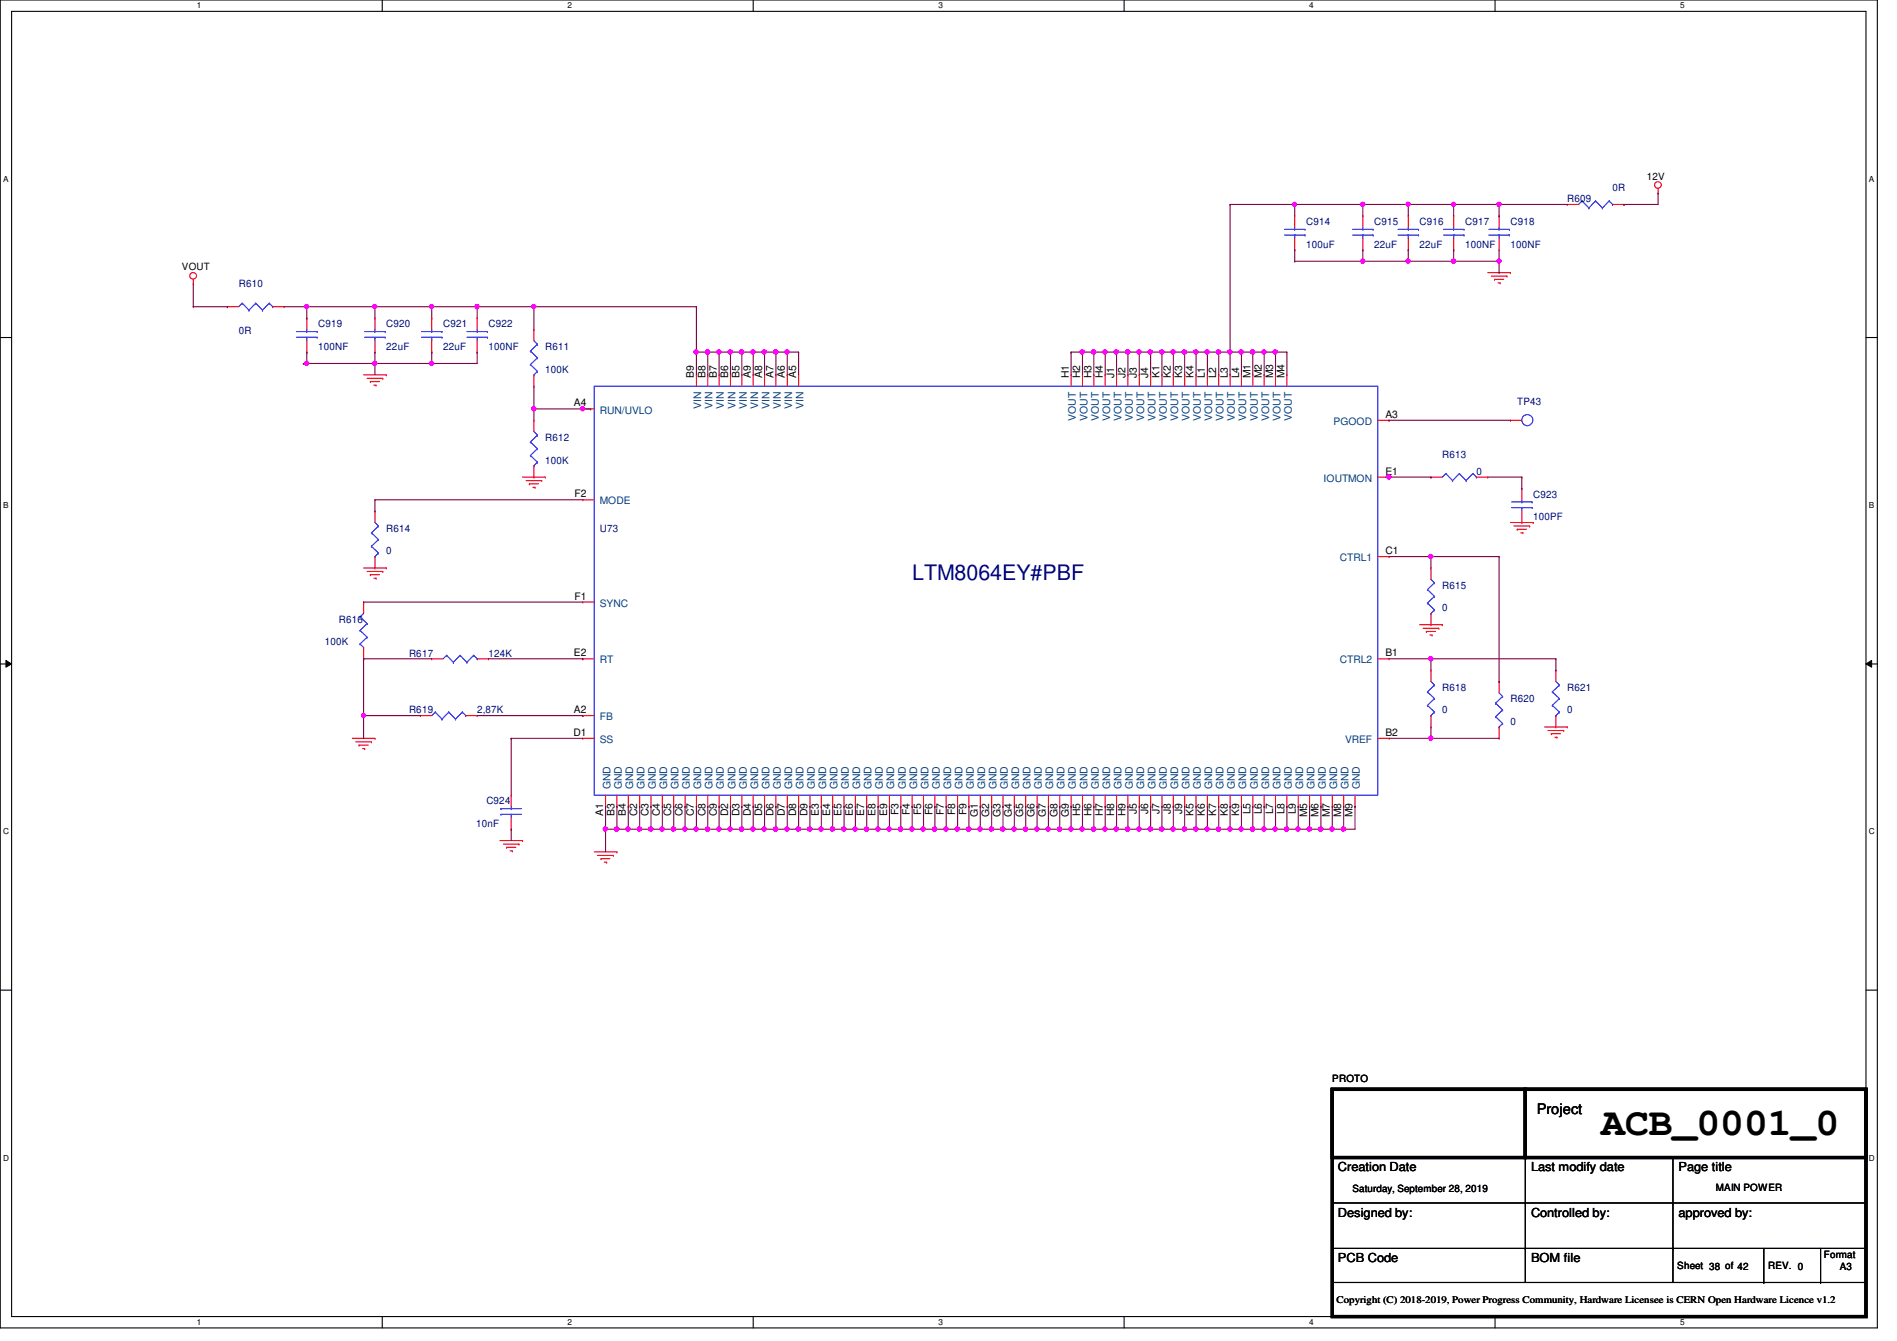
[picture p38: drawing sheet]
<svg xmlns="http://www.w3.org/2000/svg" width="297mm" height="210mm" viewBox="0 0 297 210" stroke-linecap="round" stroke-linejoin="round" font-family="sans-serif">
<defs><g id="words">
<text font-size="6.2" x="250.7" y="177.7">ACB_0001_0</text>
<text font-size="3.3" fill="#00007f" x="142.8" y="90.8">LTM8064EY#PBF</text>
<text font-size="2.3" x="240.6" y="174.4">Project</text>
<g font-size="1.9">
<text x="209.5" y="183.3">Creation Date</text>
<text x="239.7" y="183.3">Last modify date</text>
<text x="262.8" y="183.3">Page title</text>
<text x="209.5" y="190.4">Designed by:</text>
<text x="239.7" y="190.4">Controlled by:</text>
<text x="262.8" y="190.4">approved by:</text>
<text x="209.5" y="197.5">PCB Code</text>
<text x="239.7" y="197.5">BOM file</text>
</g>
<g font-size="1.6" fill="#00007f">
<text x="252.5" y="29.9">0R</text>
<text x="204.5" y="35.2">C914</text>
<text x="215.2" y="35.2">C915</text>
<text x="222.3" y="35.2">C916</text>
<text x="229.4" y="35.2">C917</text>
<text x="236.5" y="35.2">C918</text>
<text x="245.4" y="31.7">R609</text>
<text x="204.5" y="38.8">100uF</text>
<text x="215.2" y="38.8">22uF</text>
<text x="222.3" y="38.8">22uF</text>
<text x="229.4" y="38.8">100NF</text>
<text x="236.5" y="38.8">100NF</text>
<text x="37.4" y="45">R610</text>
<text x="37.4" y="52.3">0R</text>
<text x="49.8" y="51.2">C919</text>
<text x="60.5" y="51.2">C920</text>
<text x="69.4" y="51.2">C921</text>
<text x="76.5" y="51.2">C922</text>
<text x="49.8" y="54.8">100NF</text>
<text x="60.5" y="54.8">22uF</text>
<text x="69.4" y="54.8">22uF</text>
<text x="76.5" y="54.8">100NF</text>
<text x="85.4" y="54.8">R611</text>
<text x="85.4" y="58.3">100K</text>
<text x="237.6" y="63.3">TP43</text>
<text x="85.4" y="69">R612</text>
<text x="225.8" y="71.7">R613</text>
<text x="85.4" y="72.6">100K</text>
<text x="231.2" y="74.3">0</text>
<text x="240.1" y="77.9">C923</text>
<text x="60.5" y="83.2">R614</text>
<text x="93.9" y="83.2">U73</text>
<text x="240.1" y="81.4">100PF</text>
<text x="60.5" y="86.8">0</text>
<text x="225.8" y="92.1">R615</text>
<text x="225.8" y="95.7">0</text>
<text x="50.9" y="101">100K</text>
<text x="53" y="97.5">R616</text>
<text x="64" y="102.8">R617</text>
<text x="76.5" y="102.8">124K</text>
<text x="64" y="111.7">R619</text>
<text x="74.7" y="111.7">2,87K</text>
<text x="225.8" y="108.1">R618</text>
<text x="225.8" y="111.7">0</text>
<text x="236.5" y="109.9">R620</text>
<text x="236.5" y="113.5">0</text>
<text x="245.4" y="108.1">R621</text>
<text x="245.4" y="111.7">0</text>
<text x="76.2" y="125.9">C924</text>
<text x="74.5" y="129.5">10nF</text>
</g>
<g font-size="1.6">
<text x="257.8" y="28.1">12V</text>
<text x="28.5" y="42.3">VOUT</text>
<text x="108.7" y="59.2" transform="rotate(-90 108.7 59.2)">B9</text>
<text x="110.4" y="59.2" transform="rotate(-90 110.4 59.2)">B8</text>
<text x="112.2" y="59.2" transform="rotate(-90 112.2 59.2)">B7</text>
<text x="114" y="59.2" transform="rotate(-90 114 59.2)">B6</text>
<text x="115.8" y="59.2" transform="rotate(-90 115.8 59.2)">B5</text>
<text x="117.6" y="59.2" transform="rotate(-90 117.6 59.2)">A9</text>
<text x="119.3" y="59.2" transform="rotate(-90 119.3 59.2)">A8</text>
<text x="121.1" y="59.2" transform="rotate(-90 121.1 59.2)">A7</text>
<text x="122.9" y="59.2" transform="rotate(-90 122.9 59.2)">A6</text>
<text x="124.7" y="59.2" transform="rotate(-90 124.7 59.2)">A5</text>
<text x="167.3" y="59.2" transform="rotate(-90 167.3 59.2)">H1</text>
<text x="169.1" y="59.2" transform="rotate(-90 169.1 59.2)">H2</text>
<text x="170.9" y="59.2" transform="rotate(-90 170.9 59.2)">H3</text>
<text x="172.7" y="59.2" transform="rotate(-90 172.7 59.2)">H4</text>
<text x="174.5" y="59.2" transform="rotate(-90 174.5 59.2)">J1</text>
<text x="176.2" y="59.2" transform="rotate(-90 176.2 59.2)">J2</text>
<text x="178" y="59.2" transform="rotate(-90 178 59.2)">J3</text>
<text x="179.8" y="59.2" transform="rotate(-90 179.8 59.2)">J4</text>
<text x="181.6" y="59.2" transform="rotate(-90 181.6 59.2)">K1</text>
<text x="183.3" y="59.2" transform="rotate(-90 183.3 59.2)">K2</text>
<text x="185.1" y="59.2" transform="rotate(-90 185.1 59.2)">K3</text>
<text x="186.9" y="59.2" transform="rotate(-90 186.9 59.2)">K4</text>
<text x="188.7" y="59.2" transform="rotate(-90 188.7 59.2)">L1</text>
<text x="190.5" y="59.2" transform="rotate(-90 190.5 59.2)">L2</text>
<text x="192.2" y="59.2" transform="rotate(-90 192.2 59.2)">L3</text>
<text x="194" y="59.2" transform="rotate(-90 194 59.2)">L4</text>
<text x="195.8" y="59.2" transform="rotate(-90 195.8 59.2)">M1</text>
<text x="197.6" y="59.2" transform="rotate(-90 197.6 59.2)">M2</text>
<text x="199.3" y="59.2" transform="rotate(-90 199.3 59.2)">M3</text>
<text x="201.1" y="59.2" transform="rotate(-90 201.1 59.2)">M4</text>
<text x="89.9" y="63.6">A4</text>
<text x="217" y="65.4">A3</text>
<text x="90" y="77.9">F2</text>
<text x="217" y="74.3">E1</text>
<text x="217" y="86.7">C1</text>
<text x="90" y="93.9">F1</text>
<text x="89.9" y="102.7">E2</text>
<text x="217" y="102.7">B1</text>
<text x="89.9" y="111.6">A2</text>
<text x="89.8" y="115.2">D1</text>
<text x="217" y="115.2">B2</text>
<text x="94.4" y="127.7" transform="rotate(-90 94.4 127.7)">A1</text>
<text x="96.2" y="127.7" transform="rotate(-90 96.2 127.7)">B3</text>
<text x="98" y="127.7" transform="rotate(-90 98 127.7)">B4</text>
<text x="99.8" y="127.8" transform="rotate(-90 99.8 127.8)">C2</text>
<text x="101.6" y="127.8" transform="rotate(-90 101.6 127.8)">C3</text>
<text x="103.3" y="127.8" transform="rotate(-90 103.3 127.8)">C4</text>
<text x="105.1" y="127.8" transform="rotate(-90 105.1 127.8)">C5</text>
<text x="106.9" y="127.8" transform="rotate(-90 106.9 127.8)">C6</text>
<text x="108.7" y="127.8" transform="rotate(-90 108.7 127.8)">C7</text>
<text x="110.4" y="127.8" transform="rotate(-90 110.4 127.8)">C8</text>
<text x="112.2" y="127.8" transform="rotate(-90 112.2 127.8)">C9</text>
<text x="114" y="127.8" transform="rotate(-90 114 127.8)">D2</text>
<text x="115.8" y="127.8" transform="rotate(-90 115.8 127.8)">D3</text>
<text x="117.6" y="127.8" transform="rotate(-90 117.6 127.8)">D4</text>
<text x="119.3" y="127.8" transform="rotate(-90 119.3 127.8)">D5</text>
<text x="121.1" y="127.8" transform="rotate(-90 121.1 127.8)">D6</text>
<text x="122.9" y="127.8" transform="rotate(-90 122.9 127.8)">D7</text>
<text x="124.7" y="127.8" transform="rotate(-90 124.7 127.8)">D8</text>
<text x="126.4" y="127.8" transform="rotate(-90 126.4 127.8)">D9</text>
<text x="128.2" y="127.7" transform="rotate(-90 128.2 127.7)">E3</text>
<text x="130" y="127.7" transform="rotate(-90 130 127.7)">E4</text>
<text x="131.8" y="127.7" transform="rotate(-90 131.8 127.7)">E5</text>
<text x="133.6" y="127.7" transform="rotate(-90 133.6 127.7)">E6</text>
<text x="135.3" y="127.7" transform="rotate(-90 135.3 127.7)">E7</text>
<text x="137.1" y="127.7" transform="rotate(-90 137.1 127.7)">E8</text>
<text x="138.9" y="127.7" transform="rotate(-90 138.9 127.7)">E9</text>
<text x="140.7" y="127.6" transform="rotate(-90 140.7 127.6)">F3</text>
<text x="142.4" y="127.6" transform="rotate(-90 142.4 127.6)">F4</text>
<text x="144.2" y="127.6" transform="rotate(-90 144.2 127.6)">F5</text>
<text x="146" y="127.6" transform="rotate(-90 146 127.6)">F6</text>
<text x="147.8" y="127.6" transform="rotate(-90 147.8 127.6)">F7</text>
<text x="149.6" y="127.6" transform="rotate(-90 149.6 127.6)">F8</text>
<text x="151.3" y="127.6" transform="rotate(-90 151.3 127.6)">F9</text>
<text x="153.1" y="127.8" transform="rotate(-90 153.1 127.8)">G1</text>
<text x="154.9" y="127.8" transform="rotate(-90 154.9 127.8)">G2</text>
<text x="156.7" y="127.8" transform="rotate(-90 156.7 127.8)">G3</text>
<text x="158.5" y="127.8" transform="rotate(-90 158.5 127.8)">G4</text>
<text x="160.2" y="127.8" transform="rotate(-90 160.2 127.8)">G5</text>
<text x="162" y="127.8" transform="rotate(-90 162 127.8)">G6</text>
<text x="163.8" y="127.8" transform="rotate(-90 163.8 127.8)">G7</text>
<text x="165.6" y="127.8" transform="rotate(-90 165.6 127.8)">G8</text>
<text x="167.3" y="127.8" transform="rotate(-90 167.3 127.8)">G9</text>
<text x="169.1" y="127.8" transform="rotate(-90 169.1 127.8)">H5</text>
<text x="170.9" y="127.8" transform="rotate(-90 170.9 127.8)">H6</text>
<text x="172.7" y="127.8" transform="rotate(-90 172.7 127.8)">H7</text>
<text x="174.5" y="127.8" transform="rotate(-90 174.5 127.8)">H8</text>
<text x="176.2" y="127.8" transform="rotate(-90 176.2 127.8)">H9</text>
<text x="178" y="127.4" transform="rotate(-90 178 127.4)">J5</text>
<text x="179.8" y="127.4" transform="rotate(-90 179.8 127.4)">J6</text>
<text x="181.6" y="127.4" transform="rotate(-90 181.6 127.4)">J7</text>
<text x="183.3" y="127.4" transform="rotate(-90 183.3 127.4)">J8</text>
<text x="185.1" y="127.4" transform="rotate(-90 185.1 127.4)">J9</text>
<text x="186.9" y="127.7" transform="rotate(-90 186.9 127.7)">K5</text>
<text x="188.7" y="127.7" transform="rotate(-90 188.7 127.7)">K6</text>
<text x="190.5" y="127.7" transform="rotate(-90 190.5 127.7)">K7</text>
<text x="192.2" y="127.7" transform="rotate(-90 192.2 127.7)">K8</text>
<text x="194" y="127.7" transform="rotate(-90 194 127.7)">K9</text>
<text x="195.8" y="127.5" transform="rotate(-90 195.8 127.5)">L5</text>
<text x="197.6" y="127.5" transform="rotate(-90 197.6 127.5)">L6</text>
<text x="199.3" y="127.5" transform="rotate(-90 199.3 127.5)">L7</text>
<text x="201.1" y="127.5" transform="rotate(-90 201.1 127.5)">L8</text>
<text x="202.9" y="127.5" transform="rotate(-90 202.9 127.5)">L9</text>
<text x="204.7" y="127.9" transform="rotate(-90 204.7 127.9)">M5</text>
<text x="206.5" y="127.9" transform="rotate(-90 206.5 127.9)">M6</text>
<text x="208.2" y="127.9" transform="rotate(-90 208.2 127.9)">M7</text>
<text x="210" y="127.9" transform="rotate(-90 210 127.9)">M8</text>
<text x="211.8" y="127.9" transform="rotate(-90 211.8 127.9)">M9</text>
<text x="208.6" y="169.3">PROTO</text>
<text x="211.8" y="186.5">Saturday, September 28, 2019</text>
<text x="268.7" y="186.4">MAIN POWER</text>
<text x="285.6" y="196.8">Format</text>
<text x="209.3" y="203.9">Copyright (C) 2018-2019, Power Progress Community, Hardware Licensee is CERN Open Hardware Licence v1.2</text>
<text x="262.6" y="198.6">Sheet 38 of 42</text>
<text x="276.9" y="198.6">REV. 0</text>
<text x="288.1" y="198.8">A3</text>
</g>
<g font-size="1.6" fill="#00407f">
<text x="93.9" y="64.7">RUN/UVLO</text>
<text x="109.8" y="64.1" transform="rotate(-90 109.8 64.1)">VIN</text>
<text x="111.6" y="64.1" transform="rotate(-90 111.6 64.1)">VIN</text>
<text x="113.4" y="64.1" transform="rotate(-90 113.4 64.1)">VIN</text>
<text x="115.1" y="64.1" transform="rotate(-90 115.1 64.1)">VIN</text>
<text x="116.9" y="64.1" transform="rotate(-90 116.9 64.1)">VIN</text>
<text x="118.7" y="64.1" transform="rotate(-90 118.7 64.1)">VIN</text>
<text x="120.5" y="64.1" transform="rotate(-90 120.5 64.1)">VIN</text>
<text x="122.3" y="64.1" transform="rotate(-90 122.3 64.1)">VIN</text>
<text x="124" y="64.1" transform="rotate(-90 124 64.1)">VIN</text>
<text x="125.8" y="64.1" transform="rotate(-90 125.8 64.1)">VIN</text>
<text x="168.5" y="65.9" transform="rotate(-90 168.5 65.9)">VOUT</text>
<text x="170.3" y="65.9" transform="rotate(-90 170.3 65.9)">VOUT</text>
<text x="172" y="65.9" transform="rotate(-90 172 65.9)">VOUT</text>
<text x="173.8" y="65.9" transform="rotate(-90 173.8 65.9)">VOUT</text>
<text x="175.6" y="65.9" transform="rotate(-90 175.6 65.9)">VOUT</text>
<text x="177.4" y="65.9" transform="rotate(-90 177.4 65.9)">VOUT</text>
<text x="179.2" y="65.9" transform="rotate(-90 179.2 65.9)">VOUT</text>
<text x="180.9" y="65.9" transform="rotate(-90 180.9 65.9)">VOUT</text>
<text x="182.7" y="65.9" transform="rotate(-90 182.7 65.9)">VOUT</text>
<text x="184.5" y="65.9" transform="rotate(-90 184.5 65.9)">VOUT</text>
<text x="186.3" y="65.9" transform="rotate(-90 186.3 65.9)">VOUT</text>
<text x="188" y="65.9" transform="rotate(-90 188 65.9)">VOUT</text>
<text x="189.8" y="65.9" transform="rotate(-90 189.8 65.9)">VOUT</text>
<text x="191.6" y="65.9" transform="rotate(-90 191.6 65.9)">VOUT</text>
<text x="193.4" y="65.9" transform="rotate(-90 193.4 65.9)">VOUT</text>
<text x="195.2" y="65.9" transform="rotate(-90 195.2 65.9)">VOUT</text>
<text x="196.9" y="65.9" transform="rotate(-90 196.9 65.9)">VOUT</text>
<text x="198.7" y="65.9" transform="rotate(-90 198.7 65.9)">VOUT</text>
<text x="200.5" y="65.9" transform="rotate(-90 200.5 65.9)">VOUT</text>
<text x="202.3" y="65.9" transform="rotate(-90 202.3 65.9)">VOUT</text>
<text x="208.8" y="66.5">PGOOD</text>
<text x="207.3" y="75.4">IOUTMON</text>
<text x="93.9" y="79">MODE</text>
<text x="209.8" y="87.8">CTRL1</text>
<text x="93.9" y="95">SYNC</text>
<text x="93.9" y="103.8">RT</text>
<text x="209.8" y="103.8">CTRL2</text>
<text x="93.9" y="112.7">FB</text>
<text x="93.9" y="116.3">SS</text>
<text x="210.6" y="116.3">VREF</text>
<text x="95.6" y="123.6" transform="rotate(-90 95.6 123.6)">GND</text>
<text x="97.4" y="123.6" transform="rotate(-90 97.4 123.6)">GND</text>
<text x="99.1" y="123.6" transform="rotate(-90 99.1 123.6)">GND</text>
<text x="100.9" y="123.6" transform="rotate(-90 100.9 123.6)">GND</text>
<text x="102.7" y="123.6" transform="rotate(-90 102.7 123.6)">GND</text>
<text x="104.5" y="123.6" transform="rotate(-90 104.5 123.6)">GND</text>
<text x="106.3" y="123.6" transform="rotate(-90 106.3 123.6)">GND</text>
<text x="108" y="123.6" transform="rotate(-90 108 123.6)">GND</text>
<text x="109.8" y="123.6" transform="rotate(-90 109.8 123.6)">GND</text>
<text x="111.6" y="123.6" transform="rotate(-90 111.6 123.6)">GND</text>
<text x="113.4" y="123.6" transform="rotate(-90 113.4 123.6)">GND</text>
<text x="115.1" y="123.6" transform="rotate(-90 115.1 123.6)">GND</text>
<text x="116.9" y="123.6" transform="rotate(-90 116.9 123.6)">GND</text>
<text x="118.7" y="123.6" transform="rotate(-90 118.7 123.6)">GND</text>
<text x="120.5" y="123.6" transform="rotate(-90 120.5 123.6)">GND</text>
<text x="122.3" y="123.6" transform="rotate(-90 122.3 123.6)">GND</text>
<text x="124" y="123.6" transform="rotate(-90 124 123.6)">GND</text>
<text x="125.8" y="123.6" transform="rotate(-90 125.8 123.6)">GND</text>
<text x="127.6" y="123.6" transform="rotate(-90 127.6 123.6)">GND</text>
<text x="129.4" y="123.6" transform="rotate(-90 129.4 123.6)">GND</text>
<text x="131.1" y="123.6" transform="rotate(-90 131.1 123.6)">GND</text>
<text x="132.9" y="123.6" transform="rotate(-90 132.9 123.6)">GND</text>
<text x="134.7" y="123.6" transform="rotate(-90 134.7 123.6)">GND</text>
<text x="136.5" y="123.6" transform="rotate(-90 136.5 123.6)">GND</text>
<text x="138.3" y="123.6" transform="rotate(-90 138.3 123.6)">GND</text>
<text x="140" y="123.6" transform="rotate(-90 140 123.6)">GND</text>
<text x="141.8" y="123.6" transform="rotate(-90 141.8 123.6)">GND</text>
<text x="143.6" y="123.6" transform="rotate(-90 143.6 123.6)">GND</text>
<text x="145.4" y="123.6" transform="rotate(-90 145.4 123.6)">GND</text>
<text x="147.1" y="123.6" transform="rotate(-90 147.1 123.6)">GND</text>
<text x="148.9" y="123.6" transform="rotate(-90 148.9 123.6)">GND</text>
<text x="150.7" y="123.6" transform="rotate(-90 150.7 123.6)">GND</text>
<text x="152.5" y="123.6" transform="rotate(-90 152.5 123.6)">GND</text>
<text x="154.3" y="123.6" transform="rotate(-90 154.3 123.6)">GND</text>
<text x="156" y="123.6" transform="rotate(-90 156 123.6)">GND</text>
<text x="157.8" y="123.6" transform="rotate(-90 157.8 123.6)">GND</text>
<text x="159.6" y="123.6" transform="rotate(-90 159.6 123.6)">GND</text>
<text x="161.4" y="123.6" transform="rotate(-90 161.4 123.6)">GND</text>
<text x="163.1" y="123.6" transform="rotate(-90 163.1 123.6)">GND</text>
<text x="164.9" y="123.6" transform="rotate(-90 164.9 123.6)">GND</text>
<text x="166.7" y="123.6" transform="rotate(-90 166.7 123.6)">GND</text>
<text x="168.5" y="123.6" transform="rotate(-90 168.5 123.6)">GND</text>
<text x="170.3" y="123.6" transform="rotate(-90 170.3 123.6)">GND</text>
<text x="172" y="123.6" transform="rotate(-90 172 123.6)">GND</text>
<text x="173.8" y="123.6" transform="rotate(-90 173.8 123.6)">GND</text>
<text x="175.6" y="123.6" transform="rotate(-90 175.6 123.6)">GND</text>
<text x="177.4" y="123.6" transform="rotate(-90 177.4 123.6)">GND</text>
<text x="179.2" y="123.6" transform="rotate(-90 179.2 123.6)">GND</text>
<text x="180.9" y="123.6" transform="rotate(-90 180.9 123.6)">GND</text>
<text x="182.7" y="123.6" transform="rotate(-90 182.7 123.6)">GND</text>
<text x="184.5" y="123.6" transform="rotate(-90 184.5 123.6)">GND</text>
<text x="186.3" y="123.6" transform="rotate(-90 186.3 123.6)">GND</text>
<text x="188" y="123.6" transform="rotate(-90 188 123.6)">GND</text>
<text x="189.8" y="123.6" transform="rotate(-90 189.8 123.6)">GND</text>
<text x="191.6" y="123.6" transform="rotate(-90 191.6 123.6)">GND</text>
<text x="193.4" y="123.6" transform="rotate(-90 193.4 123.6)">GND</text>
<text x="195.2" y="123.6" transform="rotate(-90 195.2 123.6)">GND</text>
<text x="196.9" y="123.6" transform="rotate(-90 196.9 123.6)">GND</text>
<text x="198.7" y="123.6" transform="rotate(-90 198.7 123.6)">GND</text>
<text x="200.5" y="123.6" transform="rotate(-90 200.5 123.6)">GND</text>
<text x="202.3" y="123.6" transform="rotate(-90 202.3 123.6)">GND</text>
<text x="204" y="123.6" transform="rotate(-90 204 123.6)">GND</text>
<text x="205.8" y="123.6" transform="rotate(-90 205.8 123.6)">GND</text>
<text x="207.6" y="123.6" transform="rotate(-90 207.6 123.6)">GND</text>
<text x="209.4" y="123.6" transform="rotate(-90 209.4 123.6)">GND</text>
<text x="211.2" y="123.6" transform="rotate(-90 211.2 123.6)">GND</text>
<text x="212.9" y="123.6" transform="rotate(-90 212.9 123.6)">GND</text>
</g>
<g font-size="1.3">
<text x="30.8" y="1.3">1</text>
<text x="88.9" y="1.3">2</text>
<text x="146.9" y="1.3">3</text>
<text x="205" y="1.3">4</text>
<text x="263.1" y="1.3">5</text>
<text x=".5" y="28.4">A</text>
<text x="292.6" y="28.4">A</text>
<text x=".5" y="79.5">B</text>
<text x="292.6" y="79.5">B</text>
<text x=".5" y="130.6">C</text>
<text x="292.6" y="130.6">C</text>
<text x=".5" y="181.7">D</text>
<text x="292.6" y="181.7">D</text>
<text x="30.8" y="207.4">1</text>
<text x="88.9" y="207.4">2</text>
<text x="146.9" y="207.4">3</text>
<text x="205" y="207.4">4</text>
<text x="263.1" y="207.4">5</text>
</g>
</g></defs>
<path d="M0 0h294v207.9h-294zM1.8 1.8h290.4v204.3h-290.4z" fill="none" stroke="#000" stroke-width=".17"/>
<g fill="#fff">
<path d="M30.8 .2h.7v1.4h-.7z"/>
<path d="M30.8 206.2h.7v1.4h-.7z"/>
</g>
<path d="M59.9 0v1.8M59.9 206.1v1.8" fill="none" stroke="#000" stroke-width=".17"/>
<g fill="#fff">
<path d="M88.9 .2h.6v1.4h-.6z"/>
<path d="M88.9 206.2h.6v1.4h-.6z"/>
</g>
<path d="M117.9 0v1.8M117.9 206.1v1.8" fill="none" stroke="#000" stroke-width=".17"/>
<g fill="#fff">
<path d="M146.9 .2h.7v1.4h-.7z"/>
<path d="M146.9 206.2h.7v1.4h-.7z"/>
</g>
<path d="M176 0v1.8M176 206.1v1.8" fill="none" stroke="#000" stroke-width=".17"/>
<g fill="#fff">
<path d="M205 .2h.7v1.4h-.7z"/>
<path d="M205 206.2h.7v1.4h-.7z"/>
</g>
<path d="M234.1 0v1.8M234.1 206.1v1.8" fill="none" stroke="#000" stroke-width=".17"/>
<g fill="#fff">
<path d="M263.1 .2h.7v1.4h-.7z"/>
<path d="M263.1 206.2h.7v1.4h-.7z"/>
<path d="M.5 27.3h.8v1.4h-.8z"/>
<path d="M292.6 27.3h.9v1.4h-.9z"/>
<path d="M.5 78.4h.8v1.4h-.8z"/>
<path d="M292.6 78.4h.9v1.4h-.9z"/>
</g>
<path d="M0 52.8h1.8M292.2 52.8h1.8" fill="none" stroke="#000" stroke-width=".17"/>
<g fill="#fff">
<path d="M.5 129.5h.9v1.4h-.9z"/>
<path d="M292.6 129.5h.9v1.4h-.9z"/>
</g>
<path d="M0 103.9h1.8M292.2 103.9h1.8" fill="none" stroke="#000" stroke-width=".17"/>
<path d="M.9 103.4l.9 .5-.9 .5zM292.2 103.9l.9-.5v1z" fill="#000"/>
<path d="M.9 103.4l.9 .5-.9 .5zM292.2 103.9l.9-.5v1z" fill="none" stroke="#000" stroke-width=".16"/>
<g fill="#fff">
<path d="M.5 180.5h.9v1.4h-.9z"/>
<path d="M292.6 180.5h.9v1.4h-.9z"/>
</g>
<g fill="none" stroke="#000" stroke-width=".17">
<path d="M0 155h1.8M292.2 155h1.8M208.6 170.5h8.9M217.5 170.5h.1M208.6 188.3h83.6M208.6 195.4h83.6M238.8 188.3h.1M238.8 195.4h.1M238.8 195.4v5.3h-30.2M238.8 181.2v14.2M262 188.3h.1M262 195.4h.1"/>
<path d="M262 195.4v5.3h-23.2M262 181.2v14.2M276.2 195.4v5.3M285.1 195.4v5.3M292.2 188.3h.1M292.2 195.4h.1M262 200.7h30.2M276.2 200.7h.1M285.1 200.7h.1M292.2 200.7h.1"/>
</g>
<g fill="none" stroke="#f00" stroke-width=".17">
<path d="M202.7 33.8h.1M202.7 39.1h.1M202.7 33.8v1.8M202.7 37.3v1.8M213.4 33.8h.1M213.4 39.1h.1M213.4 33.8v1.8M213.4 37.3v1.8M220.5 33.8h.1M220.5 39.1h.1M220.5 33.8v1.8M220.5 37.3v1.8"/>
<path d="M227.6 33.8h.1M227.6 39.1h.1M227.6 33.8v1.8M227.6 37.3v1.8M234.7 33.8h.1M234.7 39.1h.1M234.7 33.8v1.8M234.7 37.3v1.8M245.4 32h.1M245.4 32h1.8M252.5 32h1.8M254.3 32h.1"/>
<path d="M259.6 30.2h.1M259.6 29.5v.7M30.3 44.4h.1M30.3 43.7v.7M35.6 48h.1M35.6 48h1.8M42.7 48h1.8M44.5 48h.1M48 49.8h.1M48 55.1h.1M48 49.8v1.8M48 53.3v1.8"/>
<path d="M56.9 58.7h3.6M57.5 59.2h2.4M58 59.7h.1M58 59.7h1.4M58.7 49.8h.1M58.7 55.1h.1M58.7 49.8v1.8M58.7 53.3v1.8M59.9 59.2h.1M60.5 58.7h.1M67.6 49.8h.1M67.6 55.1h.1"/>
<path d="M67.6 49.8v1.8M67.6 53.3v1.8M74.7 49.8h.1M74.7 55.1h.1M74.7 49.8v1.8M74.7 53.3v1.8M83.6 51.6h.1M83.6 51.6v1.7M83.6 58.7v1.8M109 58.7h.1M109 58.7v1.8M110.8 58.7h.1"/>
<path d="M110.8 58.7v1.8M112.6 58.7h.1M112.6 58.7v1.8M114.4 58.7h.1M114.4 58.7v1.8M116.2 58.7h.1M116.2 58.7v1.8M117.9 58.7h.1M117.9 58.7v1.8M119.7 58.7h.1M119.7 58.7v1.8M121.5 58.7h.1"/>
<path d="M121.5 58.7v1.8M123.3 58.7h.1M123.3 58.7v1.8M125 58.7h.1M125 58.7v1.8M167.7 58.7h.1M167.7 58.7v1.8M169.5 58.7h.1M169.5 58.7v1.8M171.3 58.7h.1M171.3 58.7v1.8M173.1 58.7h.1"/>
<path d="M173.1 58.7v1.8M174.8 58.7h.1M174.8 58.7v1.8M176.6 58.7h.1M176.6 58.7v1.8M178.4 58.7h.1M178.4 58.7v1.8M180.2 58.7h.1M180.2 58.7v1.8M181.9 58.7h.1M181.9 58.7v1.8M183.7 58.7h.1"/>
<path d="M183.7 58.7v1.8M185.5 58.7h.1M185.5 58.7v1.8M187.3 58.7h.1M187.3 58.7v1.8M189.1 58.7h.1M189.1 58.7v1.8M190.8 58.7h.1M190.8 58.7v1.8M192.6 58.7h.1M192.6 58.7v1.8M194.4 58.7h.1"/>
<path d="M194.4 58.7v1.8M196.2 58.7h.1M196.2 58.7v1.8M197.9 58.7h.1M197.9 58.7v1.8M199.7 58.7h.1M199.7 58.7v1.8M201.5 58.7h.1M201.5 58.7v1.8M233 42.7h3.5M233.5 43.2h2.5M234 43.7h.1"/>
<path d="M234 43.7h1.5M234.6 44.3h.3M234.9 44.3h.1M236 43.2h.1M236.5 42.7h.1M58.5 60.3h.4M58.9 60.3h.1M81.8 74.7h3.6M82.4 75.2h2.4M82.9 75.7h.1M82.9 75.7h1.4M83.4 76.3h.4"/>
<path d="M83.6 60.5h.1M83.6 65.8h.1M83.6 74.7h.1M83.6 65.8v1.8M83.6 72.9v1.8M83.8 76.3h.1M84.8 75.2h.1M85.4 74.7h.1M91.3 64h.1M91.3 78.2h.1M91.3 64h1.7M91.3 78.2h1.7"/>
<path d="M215.7 74.7h1.8M215.7 65.8h1.8M217.5 65.8h.1M217.5 74.7h.1M224.1 74.7h.1M224.1 74.7h1.7M231.2 74.7h1.8M233 74.7h.1M236.5 65.8h.1M236.5 65.8h1.8M238.3 76.5h.1M238.3 76.5v1.7"/>
<path d="M56.9 94.2h.1M56.9 88.9h3.6M56.9 94.2v1.8M57.5 89.5h2.4M58 90h.1M58 90h1.4M58.5 90.5h.4M58.7 80h.1M58.7 88.9h.1M58.7 80v1.8M58.7 87.1v1.8M58.9 90.5h.1"/>
<path d="M59.9 89.5h.1M60.5 88.9h.1M91.3 94.2h.1M91.3 94.2h1.7M215.7 87.1h1.8M217.5 87.1h.1M222.3 97.8h3.5M222.8 98.3h2.5M223.3 98.8h.1M223.3 98.8h1.5M223.9 99.4h.3M224.1 88.9h.1"/>
<path d="M224.1 97.8h.1M224.1 88.9v1.8M224.1 96v1.8M224.2 99.4h.1M225.3 98.3h.1M225.8 97.8h.1M236.5 81.8h3.6M237.1 82.3h2.4M237.6 82.8h.1M237.6 82.8h1.4M238.1 83.4h.4M238.3 81.8h.1"/>
<path d="M238.3 80v1.8M238.5 83.4h.1M239.5 82.3h.1M240.1 81.8h.1M55.2 115.6h3.5M55.7 116.1h2.5M56.2 116.6h.1M56.2 116.6h1.5M56.8 117.2h.3M56.9 103.1h.1M56.9 101.3v1.8M57.1 117.2h.1"/>
<path d="M58.2 116.1h.1M58.7 115.6h.1M65.8 112h.1M65.8 112h1.8M67.6 103.1h.1M67.6 103.1h1.8M72.9 112h1.8M74.7 112h.1M74.7 103.1h1.8M76.5 103.1h.1M91.3 112h.1M91.3 115.6h.1"/>
<path d="M91.3 103.1h.1M91.3 115.6h1.7M91.3 103.1h1.7M91.3 112h1.7M215.7 115.6h1.8M215.7 103.1h1.8M217.5 103.1h.1M217.5 115.6h.1M224.1 104.9h.1M224.1 113.8h.1M224.1 104.9v1.8M224.1 112v1.8"/>
<path d="M234.7 106.7h.1M234.7 115.6h.1M234.7 106.7v1.8M234.7 113.8v1.8M241.8 113.8h3.6M242.4 114.3h2.5M242.9 114.9h.1M242.9 114.9h1.4M243.5 115.4h.3M243.6 104.9h.1M243.6 113.8h.1M243.6 104.9v1.8"/>
<path d="M243.6 112v1.8M243.8 115.4h.1M244.9 114.3h.1M245.4 113.8h.1M78.3 131.6h3.5M78.8 132.1h2.5M79.3 132.6h.1M79.3 132.6h1.5M79.9 133.2h.3M80 124.5h.1M80 129.8h.1M80 124.5v1.7"/>
<path d="M80 128v1.8M80.2 133.2h.1M81.3 132.1h.1M81.8 131.6h.1M93 133.3h3.6M93.6 133.9h2.5M94.1 134.4h.1M94.1 134.4h1.4M94.6 135h.4M94.8 126.2h.1M94.8 124.5v1.7M95 135h.1"/>
<path d="M96.1 133.9h.1M96.6 133.3h.1M96.6 126.2h.1M96.6 124.5v1.7M98.4 126.2h.1M98.4 124.5v1.7M100.2 126.2h.1M100.2 124.5v1.7M101.9 126.2h.1M101.9 124.5v1.7M103.7 126.2h.1M103.7 124.5v1.7"/>
<path d="M105.5 126.2h.1M105.5 124.5v1.7M107.3 126.2h.1M107.3 124.5v1.7M109 126.2h.1M109 124.5v1.7M110.8 126.2h.1M110.8 124.5v1.7M112.6 126.2h.1M112.6 124.5v1.7M114.4 126.2h.1M114.4 124.5v1.7"/>
<path d="M116.2 126.2h.1M116.2 124.5v1.7M117.9 126.2h.1M117.9 124.5v1.7M119.7 126.2h.1M119.7 124.5v1.7M121.5 126.2h.1M121.5 124.5v1.7M123.3 126.2h.1M123.3 124.5v1.7M125 126.2h.1M125 124.5v1.7"/>
<path d="M126.8 126.2h.1M126.8 124.5v1.7M128.6 126.2h.1M128.6 124.5v1.7M130.4 126.2h.1M130.4 124.5v1.7M132.2 126.2h.1M132.2 124.5v1.7M133.9 126.2h.1M133.9 124.5v1.7M135.7 126.2h.1M135.7 124.5v1.7"/>
<path d="M137.5 126.2h.1M137.5 124.5v1.7M139.3 126.2h.1M139.3 124.5v1.7M141.1 126.2h.1M141.1 124.5v1.7M142.8 126.2h.1M142.8 124.5v1.7M144.6 126.2h.1M144.6 124.5v1.7M146.4 126.2h.1M146.4 124.5v1.7"/>
<path d="M148.2 126.2h.1M148.2 124.5v1.7M149.9 126.2h.1M149.9 124.5v1.7M151.7 126.2h.1M151.7 124.5v1.7M153.5 126.2h.1M153.5 124.5v1.7M155.3 126.2h.1M155.3 124.5v1.7M157.1 126.2h.1M157.1 124.5v1.7"/>
<path d="M158.8 126.2h.1M158.8 124.5v1.7M160.6 126.2h.1M160.6 124.5v1.7M162.4 126.2h.1M162.4 124.5v1.7M164.2 126.2h.1M164.2 124.5v1.7M165.9 126.2h.1M165.9 124.5v1.7M167.7 126.2h.1M167.7 124.5v1.7"/>
<path d="M169.5 126.2h.1M169.5 124.5v1.7M171.3 126.2h.1M171.3 124.5v1.7M173.1 126.2h.1M173.1 124.5v1.7M174.8 126.2h.1M174.8 124.5v1.7M176.6 126.2h.1M176.6 124.5v1.7M178.4 126.2h.1M178.4 124.5v1.7"/>
<path d="M180.2 126.2h.1M180.2 124.5v1.7M181.9 126.2h.1M181.9 124.5v1.7M183.7 126.2h.1M183.7 124.5v1.7M185.5 126.2h.1M185.5 124.5v1.7M187.3 126.2h.1M187.3 124.5v1.7M189.1 126.2h.1M189.1 124.5v1.7"/>
<path d="M190.8 126.2h.1M190.8 124.5v1.7M192.6 126.2h.1M192.6 124.5v1.7M194.4 126.2h.1M194.4 124.5v1.7M196.2 126.2h.1M196.2 124.5v1.7M197.9 126.2h.1M197.9 124.5v1.7M199.7 126.2h.1M199.7 124.5v1.7"/>
<path d="M201.5 126.2h.1M201.5 124.5v1.7M203.3 126.2h.1M203.3 124.5v1.7M205.1 126.2h.1M205.1 124.5v1.7M206.8 126.2h.1M206.8 124.5v1.7M208.6 126.2h.1M208.6 124.5v1.7M210.4 126.2h.1M210.4 124.5v1.7"/>
<path d="M212.2 126.2h.1M212.2 124.5v1.7"/>
<circle cx="259.6" cy="29" r=".52"/>
<circle cx="30.2" cy="43.2" r=".52"/>
</g>
<path d="M208.6 170.5h30.2v10.7h-30.2zM208.6 170.5h83.6v35.6h-83.6zM238.8 170.5h53.4v10.7h-53.4z" fill="none" stroke="#000" stroke-width=".51"/>
<g fill="none" stroke="#00f" stroke-width=".17">
<path d="M201.1 36.8h3.2M201.1 35.9h3.2M202.7 35.9h.1M202.7 36.8h.1M202.7 35.6v.3M202.7 36.8v.5M204.3 36.8h.1M204.3 35.9h.1M211.8 36.8h3.2M211.8 35.9h3.2M213.4 35.9h.1M213.4 36.8h.1"/>
<path d="M213.4 35.6v.3M213.4 36.8v.5M215 36.8h.1M215 35.9h.1M218.9 36.8h3.2M218.9 35.9h3.2M220.5 35.9h.1M220.5 36.8h.1M220.5 35.6v.3M220.5 36.8v.5M222.1 36.8h.1M222.1 35.9h.1"/>
<path d="M226 36.8h3.2M226 35.9h3.2M227.6 35.9h.1M227.6 36.8h.1M227.6 35.6v.3M227.6 36.8v.5M229.2 36.8h.1M229.2 35.9h.1M233.1 36.8h3.2M233.1 35.9h3.2M234.7 35.9h.1M234.7 36.8h.1"/>
<path d="M234.7 35.6v.3M234.7 36.8v.5M236.3 36.8h.1M236.3 35.9h.1M247.7 31.5h.1M247.7 31.5l-.5 .5M247.7 31.5l1.1 1.1M248.8 32.6h.1M249.8 31.5h.1M249.8 31.5l-1 1.1M249.8 31.5l1.1 1.1M250.9 32.6h.1"/>
<path d="M252 31.5h.1M252 31.5l-1.1 1.1M252 31.5l.5 .5M252.5 32h.1M37.9 47.5h.1M37.9 47.5l-.5 .5M37.9 47.5l1.1 1.1M39 48.6h.1M40 47.5h.1M40 47.5l-1 1.1M40 47.5l1.1 1.1M41.1 48.6h.1"/>
<path d="M42.2 47.5h.1M42.2 47.5l-1.1 1.1M42.2 47.5l.5 .5M42.7 48h.1M46.4 52.8h3.3M46.4 51.9h3.3M48 51.9h.1M48 52.8h.1M48 51.6v.3M48 52.8v.5M49.7 52.8h.1M49.7 51.9h.1"/>
<path d="M57.1 52.8h3.2M57.1 51.9h3.2M58.7 51.9h.1M58.7 52.8h.1M58.7 51.6v.3M58.7 52.8v.5M60.3 52.8h.1M60.3 51.9h.1M66 52.8h3.2M66 51.9h3.2M67.6 51.9h.1M67.6 52.8h.1"/>
<path d="M67.6 51.6v.3M67.6 52.8v.5M69.2 52.8h.1M69.2 51.9h.1M73.1 52.8h3.2M73.1 51.9h3.2M74.7 51.9h.1M74.7 52.8h.1M74.7 51.6v.3M74.7 52.8v.5M76.3 52.8h.1M76.3 51.9h.1"/>
<path d="M83.1 54.9h.1M83.1 57.1h.1M83.1 54.9l1.1 1.1M83.1 57.1l1.1 1M83.6 58.7h.1M83.6 53.3l.6 .6M84.2 53.9h.1M84.2 56h.1M84.2 58.1h.1M84.2 53.9l-1.1 1M84.2 56l-1.1 1.1M84.2 58.1l-.6 .6"/>
<path d="M83.1 69.2h.1M83.1 71.3h.1M83.1 69.2l1.1 1M83.1 71.3l1.1 1M83.6 72.9h.1M83.6 67.6l.6 .5M84.2 68.1h.1M84.2 70.2h.1M84.2 72.3h.1M84.2 68.1l-1.1 1.1M84.2 70.2l-1.1 1.1M84.2 72.3l-.6 .6"/>
<path d="M93 60.5h122.7v64h-122.7zM226.4 74.1h.1M226.4 74.1l-.6 .6M226.4 74.1l1.1 1.1M227.5 75.2h.1M228.5 74.1h.1M228.5 74.1l-1 1.1M228.5 74.1l1.1 1.1M229.6 75.2h.1M230.6 74.1h.1M230.6 74.1l-1 1.1M230.6 74.1l.6 .6"/>
<path d="M231.2 74.7h.1M236.7 79.5h3.2M236.7 78.6h3.2M238.3 78.6h.1M238.3 79.5h.1M238.3 78.2v.4M238.3 79.5v.5M239.9 79.5h.1M239.9 78.6h.1M56.4 96.6h.1M56.4 98.7h.1M56.4 96.6l1.1 1"/>
<path d="M56.4 98.7l1.1 1M56.9 96l-.5 .6M57.5 97.6h.1M57.5 99.7h.1M57.5 97.6l-1.1 1.1M57.5 99.7l-1.1 1.1M58.2 83.4h.1M58.2 85.5h.1M58.2 83.4l1.1 1.1M58.2 85.5l1.1 1.1M58.7 87.1h.1M58.7 81.8l.6 .5"/>
<path d="M59.3 82.3h.1M59.3 84.5h.1M59.3 86.6h.1M59.3 82.3l-1.1 1.1M59.3 84.5l-1.1 1M59.3 86.6l-.6 .5M223.5 92.3h.1M223.5 94.4h.1M223.5 92.3l1.1 1M223.5 94.4l1.1 1.1M224.1 96h.1M224.1 90.7l.5 .5"/>
<path d="M224.6 91.2h.1M224.6 93.3h.1M224.6 95.5h.1M224.6 91.2l-1.1 1.1M224.6 93.3l-1.1 1.1M224.6 95.5l-.5 .5M56.4 100.8h.1M56.4 100.8l.5 .5M56.9 101.3h.1M68.2 111.5h.1M68.2 111.5l-.6 .5M68.2 111.5l1 1.1"/>
<path d="M69.2 112.6h.1M69.9 102.6h.1M69.9 102.6l-.5 .5M69.9 102.6l1.1 1.1M70.3 111.5h.1M70.3 111.5l-1.1 1.1M70.3 111.5l1 1.1M71 103.7h.1M71.3 112.6h.1M72 102.6h.1M72 102.6l-1 1.1M72 102.6l1.1 1.1"/>
<path d="M72.4 111.5h.1M72.4 111.5l-1.1 1.1M72.4 111.5l.5 .5M72.9 112h.1M73.1 103.7h.1M74.2 102.6h.1M74.2 102.6l-1.1 1.1M74.2 102.6l.5 .5M74.7 103.1h.1M223.5 108.3h.1M223.5 110.4h.1M223.5 108.3l1.1 1"/>
<path d="M223.5 110.4l1.1 1.1M224.1 112h.1M224.1 106.7l.5 .5M224.6 107.2h.1M224.6 109.3h.1M224.6 111.5h.1M224.6 107.2l-1.1 1.1M224.6 109.3l-1.1 1.1M224.6 111.5l-.5 .5M234.2 110.1h.1M234.2 112.2h.1M234.2 110.1l1.1 1"/>
<path d="M234.2 112.2l1.1 1M234.7 113.8h.1M234.7 108.5l.6 .5M235.3 109h.1M235.3 111.1h.1M235.3 113.2h.1M235.3 109l-1.1 1.1M235.3 111.1l-1.1 1.1M235.3 113.2l-.6 .6M243.1 108.3h.1M243.1 110.4h.1M243.1 108.3l1.1 1"/>
<path d="M243.1 110.4l1.1 1.1M243.6 112h.1M243.6 106.7l.6 .5M244.2 107.2h.1M244.2 109.3h.1M244.2 111.5h.1M244.2 107.2l-1.1 1.1M244.2 109.3l-1.1 1.1M244.2 111.5l-.6 .5M78.4 127.5h.1M78.4 126.6h.1M78.4 127.5h3.3"/>
<path d="M78.4 126.6h3.3M80 126.6h.1M80 127.5h.1M80 126.2v.4M80 127.5v.5"/>
<circle cx="239.2" cy="65.8" r=".87"/>
</g>
<path d="M157.1 129.8h.1M157.1 129.8h3.5M158.8 129.8h.1M178.4 129.8h.1M178.4 129.8h3.5M180.2 129.8h.1M210.4 129.8h.1M210.4 129.8h1.8" fill="none" stroke="#7f0040" stroke-width=".17"/>
<circle cx="158.8" cy="129.8" r=".33" fill="#f0f"/>
<circle cx="158.8" cy="129.8" r=".33" fill="none" stroke="#f0f" stroke-width=".17"/>
<path d="M155.3 129.8h.1M155.3 129.8h1.8" fill="none" stroke="#7f0040" stroke-width=".17"/>
<circle cx="157" cy="129.8" r=".33" fill="#f0f"/>
<circle cx="157" cy="129.8" r=".33" fill="none" stroke="#f0f" stroke-width=".17"/>
<path d="M153.5 129.8h.1M153.5 129.8h1.8" fill="none" stroke="#7f0040" stroke-width=".17"/>
<circle cx="155.2" cy="129.8" r=".33" fill="#f0f"/>
<circle cx="155.2" cy="129.8" r=".33" fill="none" stroke="#f0f" stroke-width=".17"/>
<path d="M151.7 129.8h.1M151.7 129.8h1.8" fill="none" stroke="#7f0040" stroke-width=".17"/>
<circle cx="153.5" cy="129.8" r=".33" fill="#f0f"/>
<circle cx="153.5" cy="129.8" r=".33" fill="none" stroke="#f0f" stroke-width=".17"/>
<circle cx="151.7" cy="129.8" r=".33" fill="#f0f"/>
<circle cx="151.7" cy="129.8" r=".33" fill="none" stroke="#f0f" stroke-width=".17"/>
<path d="M110.8 129.8h.1M110.8 129.8h1.8M149.9 129.8h.1M149.9 129.8h1.8" fill="none" stroke="#7f0040" stroke-width=".17"/>
<circle cx="112.6" cy="129.8" r=".33" fill="#f0f"/>
<circle cx="112.6" cy="129.8" r=".33" fill="none" stroke="#f0f" stroke-width=".17"/>
<circle cx="110.8" cy="129.8" r=".33" fill="#f0f"/>
<circle cx="110.8" cy="129.8" r=".33" fill="none" stroke="#f0f" stroke-width=".17"/>
<path d="M196.2 129.8h.1M196.2 129.8h3.5M197.9 129.8h.1" fill="none" stroke="#7f0040" stroke-width=".17"/>
<circle cx="197.9" cy="129.8" r=".33" fill="#f0f"/>
<circle cx="197.9" cy="129.8" r=".33" fill="none" stroke="#f0f" stroke-width=".17"/>
<circle cx="196.1" cy="129.8" r=".33" fill="#f0f"/>
<circle cx="196.1" cy="129.8" r=".33" fill="none" stroke="#f0f" stroke-width=".17"/>
<path d="M189.1 129.8h.1M189.1 129.8h7.1M190.8 129.8h.1M192.6 129.8h.1M194.4 129.8h.1" fill="none" stroke="#7f0040" stroke-width=".17"/>
<circle cx="190.8" cy="129.8" r=".33" fill="#f0f"/>
<circle cx="190.8" cy="129.8" r=".33" fill="none" stroke="#f0f" stroke-width=".17"/>
<circle cx="189" cy="129.8" r=".33" fill="#f0f"/>
<circle cx="189" cy="129.8" r=".33" fill="none" stroke="#f0f" stroke-width=".17"/>
<path d="M164.2 129.8h.1M164.2 129.8h1.7" fill="none" stroke="#7f0040" stroke-width=".17"/>
<circle cx="164.1" cy="129.8" r=".33" fill="#f0f"/>
<circle cx="164.1" cy="129.8" r=".33" fill="none" stroke="#f0f" stroke-width=".17"/>
<path d="M160.6 129.8h.1M160.6 129.8h1.8" fill="none" stroke="#7f0040" stroke-width=".17"/>
<circle cx="162.4" cy="129.8" r=".33" fill="#f0f"/>
<circle cx="162.4" cy="129.8" r=".33" fill="none" stroke="#f0f" stroke-width=".17"/>
<circle cx="160.6" cy="129.8" r=".33" fill="#f0f"/>
<circle cx="160.6" cy="129.8" r=".33" fill="none" stroke="#f0f" stroke-width=".17"/>
<g fill="none" stroke="#7f0040" stroke-width=".17">
<path d="M96.6 129.8h.1M96.6 129.8h5.3M98.4 129.8h.1M100.2 129.8h.1M107.3 129.8h.1M107.3 129.8h3.5M109 129.8h.1M117.9 129.8h.1M117.9 129.8h1.8M121.5 129.8h.1M121.5 129.8h1.8M141.1 129.8h.1"/>
<path d="M141.1 129.8h1.7"/>
</g>
<circle cx="98.3" cy="129.8" r=".33" fill="#f0f"/>
<circle cx="98.3" cy="129.8" r=".33" fill="none" stroke="#f0f" stroke-width=".17"/>
<path d="M185.5 129.8h.1M185.5 129.8h3.6M187.3 129.8h.1" fill="none" stroke="#7f0040" stroke-width=".17"/>
<circle cx="187.2" cy="129.8" r=".33" fill="#f0f"/>
<circle cx="187.2" cy="129.8" r=".33" fill="none" stroke="#f0f" stroke-width=".17"/>
<path d="M183.7 129.8h.1M183.7 129.8h1.8" fill="none" stroke="#7f0040" stroke-width=".17"/>
<circle cx="185.5" cy="129.8" r=".33" fill="#f0f"/>
<circle cx="185.5" cy="129.8" r=".33" fill="none" stroke="#f0f" stroke-width=".17"/>
<circle cx="183.7" cy="129.8" r=".33" fill="#f0f"/>
<circle cx="183.7" cy="129.8" r=".33" fill="none" stroke="#f0f" stroke-width=".17"/>
<path d="M181.9 129.8h.1M181.9 129.8h1.8" fill="none" stroke="#7f0040" stroke-width=".17"/>
<circle cx="181.9" cy="129.8" r=".33" fill="#f0f"/>
<circle cx="181.9" cy="129.8" r=".33" fill="none" stroke="#f0f" stroke-width=".17"/>
<path d="M114.4 129.8h.1M114.4 129.8h1.8M148.2 129.8h.1M148.2 129.8h1.7" fill="none" stroke="#7f0040" stroke-width=".17"/>
<circle cx="149.9" cy="129.8" r=".33" fill="#f0f"/>
<circle cx="149.9" cy="129.8" r=".33" fill="none" stroke="#f0f" stroke-width=".17"/>
<circle cx="148.1" cy="129.8" r=".33" fill="#f0f"/>
<circle cx="148.1" cy="129.8" r=".33" fill="none" stroke="#f0f" stroke-width=".17"/>
<path d="M146.4 129.8h.1M146.4 129.8h1.8" fill="none" stroke="#7f0040" stroke-width=".17"/>
<circle cx="146.4" cy="129.8" r=".33" fill="#f0f"/>
<circle cx="146.4" cy="129.8" r=".33" fill="none" stroke="#f0f" stroke-width=".17"/>
<path d="M205.1 129.8h.1M205.1 129.8h1.7M208.6 129.8h.1M208.6 129.8h1.8" fill="none" stroke="#7f0040" stroke-width=".17"/>
<circle cx="206.8" cy="129.8" r=".33" fill="#f0f"/>
<circle cx="206.8" cy="129.8" r=".33" fill="none" stroke="#f0f" stroke-width=".17"/>
<path d="M103.7 129.8h.1M103.7 129.8h1.8M132.2 129.8h.1M132.2 129.8h1.7M142.8 129.8h.1M142.8 129.8h1.8M201.5 129.8h.1M201.5 129.8h1.8" fill="none" stroke="#7f0040" stroke-width=".17"/>
<circle cx="142.8" cy="129.8" r=".33" fill="#f0f"/>
<circle cx="142.8" cy="129.8" r=".33" fill="none" stroke="#f0f" stroke-width=".17"/>
<path d="M171.3 129.8h.1M171.3 129.8h3.5M173.1 129.8h.1M176.6 129.8h.1M176.6 129.8h1.8" fill="none" stroke="#7f0040" stroke-width=".17"/>
<circle cx="173" cy="129.8" r=".33" fill="#f0f"/>
<circle cx="173" cy="129.8" r=".33" fill="none" stroke="#f0f" stroke-width=".17"/>
<circle cx="171.2" cy="129.8" r=".33" fill="#f0f"/>
<circle cx="171.2" cy="129.8" r=".33" fill="none" stroke="#f0f" stroke-width=".17"/>
<path d="M169.5 129.8h.1M169.5 129.8h1.8" fill="none" stroke="#7f0040" stroke-width=".17"/>
<circle cx="169.5" cy="129.8" r=".33" fill="#f0f"/>
<circle cx="169.5" cy="129.8" r=".33" fill="none" stroke="#f0f" stroke-width=".17"/>
<path d="M123.3 129.8h.1M123.3 129.8h1.7" fill="none" stroke="#7f0040" stroke-width=".17"/>
<circle cx="125" cy="129.8" r=".33" fill="#f0f"/>
<circle cx="125" cy="129.8" r=".33" fill="none" stroke="#f0f" stroke-width=".17"/>
<circle cx="123.2" cy="129.8" r=".33" fill="#f0f"/>
<circle cx="123.2" cy="129.8" r=".33" fill="none" stroke="#f0f" stroke-width=".17"/>
<path d="M112.6 129.8h.1M112.6 129.8h1.8M116.2 129.8h.1M116.2 129.8h1.7M137.5 129.8h.1M137.5 129.8h1.8" fill="none" stroke="#7f0040" stroke-width=".17"/>
<circle cx="139.2" cy="129.8" r=".33" fill="#f0f"/>
<circle cx="139.2" cy="129.8" r=".33" fill="none" stroke="#f0f" stroke-width=".17"/>
<path d="M133.9 129.8h.1M133.9 129.8h3.6M135.7 129.8h.1" fill="none" stroke="#7f0040" stroke-width=".17"/>
<circle cx="135.7" cy="129.8" r=".33" fill="#f0f"/>
<circle cx="135.7" cy="129.8" r=".33" fill="none" stroke="#f0f" stroke-width=".17"/>
<circle cx="133.9" cy="129.8" r=".33" fill="#f0f"/>
<circle cx="133.9" cy="129.8" r=".33" fill="none" stroke="#f0f" stroke-width=".17"/>
<path d="M126.8 129.8h.1M126.8 129.8h3.6M128.6 129.8h.1" fill="none" stroke="#7f0040" stroke-width=".17"/>
<circle cx="130.3" cy="129.8" r=".33" fill="#f0f"/>
<circle cx="130.3" cy="129.8" r=".33" fill="none" stroke="#f0f" stroke-width=".17"/>
<circle cx="128.6" cy="129.8" r=".33" fill="#f0f"/>
<circle cx="128.6" cy="129.8" r=".33" fill="none" stroke="#f0f" stroke-width=".17"/>
<path d="M203.3 129.8h.1M203.3 129.8h1.8" fill="none" stroke="#7f0040" stroke-width=".17"/>
<circle cx="205" cy="129.8" r=".33" fill="#f0f"/>
<circle cx="205" cy="129.8" r=".33" fill="none" stroke="#f0f" stroke-width=".17"/>
<circle cx="203.2" cy="129.8" r=".33" fill="#f0f"/>
<circle cx="203.2" cy="129.8" r=".33" fill="none" stroke="#f0f" stroke-width=".17"/>
<path d="M162.4 129.8h.1M162.4 129.8h1.8M165.9 129.8h.1M165.9 129.8h3.6M167.7 129.8h.1M199.7 129.8h.1M199.7 129.8h1.8" fill="none" stroke="#7f0040" stroke-width=".17"/>
<circle cx="167.7" cy="129.8" r=".33" fill="#f0f"/>
<circle cx="167.7" cy="129.8" r=".33" fill="none" stroke="#f0f" stroke-width=".17"/>
<circle cx="165.9" cy="129.8" r=".33" fill="#f0f"/>
<circle cx="165.9" cy="129.8" r=".33" fill="none" stroke="#f0f" stroke-width=".17"/>
<path d="M130.4 129.8h.1M130.4 129.8h1.8M206.8 129.8h.1M206.8 129.8h1.8" fill="none" stroke="#7f0040" stroke-width=".17"/>
<circle cx="132.1" cy="129.8" r=".33" fill="#f0f"/>
<circle cx="132.1" cy="129.8" r=".33" fill="none" stroke="#f0f" stroke-width=".17"/>
<path d="M174.8 129.8h.1M174.8 129.8h1.8" fill="none" stroke="#7f0040" stroke-width=".17"/>
<circle cx="176.6" cy="129.8" r=".33" fill="#f0f"/>
<circle cx="176.6" cy="129.8" r=".33" fill="none" stroke="#f0f" stroke-width=".17"/>
<circle cx="174.8" cy="129.8" r=".33" fill="#f0f"/>
<circle cx="174.8" cy="129.8" r=".33" fill="none" stroke="#f0f" stroke-width=".17"/>
<path d="M101.9 129.8h.1M101.9 129.8h1.8M119.7 129.8h.1M119.7 129.8h1.8" fill="none" stroke="#7f0040" stroke-width=".17"/>
<circle cx="121.5" cy="129.8" r=".33" fill="#f0f"/>
<circle cx="121.5" cy="129.8" r=".33" fill="none" stroke="#f0f" stroke-width=".17"/>
<circle cx="119.7" cy="129.8" r=".33" fill="#f0f"/>
<circle cx="119.7" cy="129.8" r=".33" fill="none" stroke="#f0f" stroke-width=".17"/>
<path d="M94.8 129.8h.1M94.8 129.8h1.8M125 129.8h.1M125 129.8h1.8" fill="none" stroke="#7f0040" stroke-width=".17"/>
<circle cx="126.8" cy="129.8" r=".33" fill="#f0f"/>
<circle cx="126.8" cy="129.8" r=".33" fill="none" stroke="#f0f" stroke-width=".17"/>
<path d="M94.8 129.8h.1M94.8 129.8v3.5M105.5 129.8h.1M105.5 129.8h1.8M139.3 129.8h.1M139.3 129.8h1.8M144.6 129.8h.1M144.6 129.8h1.8" fill="none" stroke="#7f0040" stroke-width=".17"/>
<circle cx="94.8" cy="129.8" r=".33" fill="#f0f"/>
<circle cx="94.8" cy="129.8" r=".33" fill="none" stroke="#f0f" stroke-width=".17"/>
<path d="M94.8 126.2h.1M94.8 126.2v3.6M96.6 126.2h.1M96.6 126.2v3.6" fill="none" stroke="#7f0040" stroke-width=".17"/>
<circle cx="96.6" cy="129.8" r=".33" fill="#f0f"/>
<circle cx="96.6" cy="129.8" r=".33" fill="none" stroke="#f0f" stroke-width=".17"/>
<path d="M98.4 126.2h.1M98.4 126.2v3.6M100.2 126.2h.1M100.2 126.2v3.6" fill="none" stroke="#7f0040" stroke-width=".17"/>
<circle cx="100.1" cy="129.8" r=".33" fill="#f0f"/>
<circle cx="100.1" cy="129.8" r=".33" fill="none" stroke="#f0f" stroke-width=".17"/>
<path d="M101.9 126.2h.1M101.9 126.2v3.6" fill="none" stroke="#7f0040" stroke-width=".17"/>
<circle cx="101.9" cy="129.8" r=".33" fill="#f0f"/>
<circle cx="101.9" cy="129.8" r=".33" fill="none" stroke="#f0f" stroke-width=".17"/>
<path d="M103.7 126.2h.1M103.7 126.2v3.6" fill="none" stroke="#7f0040" stroke-width=".17"/>
<circle cx="103.7" cy="129.8" r=".33" fill="#f0f"/>
<circle cx="103.7" cy="129.8" r=".33" fill="none" stroke="#f0f" stroke-width=".17"/>
<path d="M105.5 126.2h.1M105.5 126.2v3.6" fill="none" stroke="#7f0040" stroke-width=".17"/>
<circle cx="105.5" cy="129.8" r=".33" fill="#f0f"/>
<circle cx="105.5" cy="129.8" r=".33" fill="none" stroke="#f0f" stroke-width=".17"/>
<path d="M107.3 126.2h.1M107.3 126.2v3.6" fill="none" stroke="#7f0040" stroke-width=".17"/>
<circle cx="107.2" cy="129.8" r=".33" fill="#f0f"/>
<circle cx="107.2" cy="129.8" r=".33" fill="none" stroke="#f0f" stroke-width=".17"/>
<path d="M109 126.2h.1M109 126.2v3.6" fill="none" stroke="#7f0040" stroke-width=".17"/>
<circle cx="109" cy="129.8" r=".33" fill="#f0f"/>
<circle cx="109" cy="129.8" r=".33" fill="none" stroke="#f0f" stroke-width=".17"/>
<path d="M110.8 126.2h.1M110.8 126.2v3.6M112.6 126.2h.1M112.6 126.2v3.6M114.4 126.2h.1M114.4 126.2v3.6" fill="none" stroke="#7f0040" stroke-width=".17"/>
<circle cx="114.3" cy="129.8" r=".33" fill="#f0f"/>
<circle cx="114.3" cy="129.8" r=".33" fill="none" stroke="#f0f" stroke-width=".17"/>
<path d="M116.2 126.2h.1M116.2 126.2v3.6" fill="none" stroke="#7f0040" stroke-width=".17"/>
<circle cx="116.1" cy="129.8" r=".33" fill="#f0f"/>
<circle cx="116.1" cy="129.8" r=".33" fill="none" stroke="#f0f" stroke-width=".17"/>
<path d="M117.9 126.2h.1M117.9 126.2v3.6" fill="none" stroke="#7f0040" stroke-width=".17"/>
<circle cx="117.9" cy="129.8" r=".33" fill="#f0f"/>
<circle cx="117.9" cy="129.8" r=".33" fill="none" stroke="#f0f" stroke-width=".17"/>
<g fill="none" stroke="#7f0040" stroke-width=".17">
<path d="M119.7 126.2h.1M119.7 126.2v3.6M121.5 126.2h.1M121.5 126.2v3.6M123.3 126.2h.1M123.3 126.2v3.6M125 126.2h.1M125 126.2v3.6M126.8 126.2h.1M126.8 126.2v3.6M128.6 126.2h.1M128.6 126.2v3.6"/>
<path d="M130.4 126.2h.1M130.4 126.2v3.6M132.2 126.2h.1M132.2 126.2v3.6M133.9 126.2h.1M133.9 126.2v3.6M135.7 126.2h.1M135.7 126.2v3.6M137.5 126.2h.1M137.5 126.2v3.6"/>
</g>
<circle cx="137.5" cy="129.8" r=".33" fill="#f0f"/>
<circle cx="137.5" cy="129.8" r=".33" fill="none" stroke="#f0f" stroke-width=".17"/>
<path d="M139.3 126.2h.1M139.3 126.2v3.6M141.1 126.2h.1M141.1 126.2v3.6" fill="none" stroke="#7f0040" stroke-width=".17"/>
<circle cx="141" cy="129.8" r=".33" fill="#f0f"/>
<circle cx="141" cy="129.8" r=".33" fill="none" stroke="#f0f" stroke-width=".17"/>
<path d="M142.8 126.2h.1M142.8 126.2v3.6M144.6 126.2h.1M144.6 126.2v3.6" fill="none" stroke="#7f0040" stroke-width=".17"/>
<circle cx="144.6" cy="129.8" r=".33" fill="#f0f"/>
<circle cx="144.6" cy="129.8" r=".33" fill="none" stroke="#f0f" stroke-width=".17"/>
<g fill="none" stroke="#7f0040" stroke-width=".17">
<path d="M146.4 126.2h.1M146.4 126.2v3.6M148.2 126.2h.1M148.2 126.2v3.6M149.9 126.2h.1M149.9 126.2v3.6M151.7 126.2h.1M151.7 126.2v3.6M153.5 126.2h.1M153.5 126.2v3.6M155.3 126.2h.1M155.3 126.2v3.6"/>
<path d="M157.1 126.2h.1M157.1 126.2v3.6M158.8 126.2h.1M158.8 126.2v3.6M160.6 126.2h.1M160.6 126.2v3.6M162.4 126.2h.1M162.4 126.2v3.6M164.2 126.2h.1M164.2 126.2v3.6M165.9 126.2h.1M165.9 126.2v3.6"/>
<path d="M167.7 126.2h.1M167.7 126.2v3.6M169.5 126.2h.1M169.5 126.2v3.6M171.3 126.2h.1M171.3 126.2v3.6M173.1 126.2h.1M173.1 126.2v3.6M174.8 126.2h.1M174.8 126.2v3.6M176.6 126.2h.1M176.6 126.2v3.6"/>
<path d="M178.4 126.2h.1M178.4 126.2v3.6"/>
</g>
<circle cx="178.4" cy="129.8" r=".33" fill="#f0f"/>
<circle cx="178.4" cy="129.8" r=".33" fill="none" stroke="#f0f" stroke-width=".17"/>
<path d="M180.2 126.2h.1M180.2 126.2v3.6" fill="none" stroke="#7f0040" stroke-width=".17"/>
<circle cx="180.1" cy="129.8" r=".33" fill="#f0f"/>
<circle cx="180.1" cy="129.8" r=".33" fill="none" stroke="#f0f" stroke-width=".17"/>
<g fill="none" stroke="#7f0040" stroke-width=".17">
<path d="M181.9 126.2h.1M181.9 126.2v3.6M183.7 126.2h.1M183.7 126.2v3.6M185.5 126.2h.1M185.5 126.2v3.6M187.3 126.2h.1M187.3 126.2v3.6M189.1 126.2h.1M189.1 126.2v3.6M190.8 126.2h.1M190.8 126.2v3.6"/>
<path d="M192.6 126.2h.1M192.6 126.2v3.6"/>
</g>
<circle cx="192.6" cy="129.8" r=".33" fill="#f0f"/>
<circle cx="192.6" cy="129.8" r=".33" fill="none" stroke="#f0f" stroke-width=".17"/>
<path d="M194.4 126.2h.1M194.4 126.2v3.6" fill="none" stroke="#7f0040" stroke-width=".17"/>
<circle cx="194.4" cy="129.8" r=".33" fill="#f0f"/>
<circle cx="194.4" cy="129.8" r=".33" fill="none" stroke="#f0f" stroke-width=".17"/>
<path d="M196.2 126.2h.1M196.2 126.2v3.6M197.9 126.2h.1M197.9 126.2v3.6M199.7 126.2h.1M199.7 126.2v3.6" fill="none" stroke="#7f0040" stroke-width=".17"/>
<circle cx="199.7" cy="129.8" r=".33" fill="#f0f"/>
<circle cx="199.7" cy="129.8" r=".33" fill="none" stroke="#f0f" stroke-width=".17"/>
<path d="M201.5 126.2h.1M201.5 126.2v3.6" fill="none" stroke="#7f0040" stroke-width=".17"/>
<circle cx="201.5" cy="129.8" r=".33" fill="#f0f"/>
<circle cx="201.5" cy="129.8" r=".33" fill="none" stroke="#f0f" stroke-width=".17"/>
<path d="M203.3 126.2h.1M203.3 126.2v3.6M205.1 126.2h.1M205.1 126.2v3.6M206.8 126.2h.1M206.8 126.2v3.6M208.6 126.2h.1M208.6 126.2v3.6" fill="none" stroke="#7f0040" stroke-width=".17"/>
<circle cx="208.6" cy="129.8" r=".33" fill="#f0f"/>
<circle cx="208.6" cy="129.8" r=".33" fill="none" stroke="#f0f" stroke-width=".17"/>
<path d="M210.4 126.2h.1M210.4 126.2v3.6" fill="none" stroke="#7f0040" stroke-width=".17"/>
<circle cx="210.4" cy="129.8" r=".33" fill="#f0f"/>
<circle cx="210.4" cy="129.8" r=".33" fill="none" stroke="#f0f" stroke-width=".17"/>
<g fill="none" stroke="#7f0040" stroke-width=".17">
<path d="M56.9 103.1h.1M56.9 112h.1M56.9 112h8.9M56.9 103.1h10.7M56.9 103.1v12.5M74.7 112h16.6M80 115.6h.1M80 115.6v8.9M80 115.6h11.3M91.3 112h.1M80 129.8h.1M80 129.8v1.8"/>
<path d="M212.2 126.2h.1M212.2 126.2v3.6"/>
</g>
<circle cx="56.9" cy="112" r=".32" fill="#f0f"/>
<circle cx="56.9" cy="112" r=".32" fill="none" stroke="#f0f" stroke-width=".17"/>
<path d="M47.5 56.9h.1M47.5 56.9h.5M58.7 56.9h.1M58.7 56.9v1.8M58.7 56.9h8.9M56.9 94.2h.1M56.9 94.2h34.4" fill="none" stroke="#7f0040" stroke-width=".17"/>
<circle cx="67.6" cy="56.9" r=".32" fill="#f0f"/>
<circle cx="67.6" cy="56.9" r=".32" fill="none" stroke="#f0f" stroke-width=".17"/>
<path d="M74.7 48h8.9M83.6 48h.1" fill="none" stroke="#7f0040" stroke-width=".17"/>
<circle cx="74.7" cy="48" r=".32" fill="#f0f"/>
<circle cx="74.7" cy="48" r=".32" fill="none" stroke="#f0f" stroke-width=".17"/>
<circle cx="83.6" cy="48" r=".32" fill="#f0f"/>
<circle cx="83.6" cy="48" r=".32" fill="none" stroke="#f0f" stroke-width=".17"/>
<path d="M117.9 55.1h.1M117.9 55.1v3.6M119.7 55.1h.1M119.7 55.1h1.8M119.7 55.1v3.6M121.5 55.1h.1M121.5 55.1v3.6M123.3 55.1h.1M123.3 55.1v3.6M125 55.1h.1M125 55.1v3.6" fill="none" stroke="#7f0040" stroke-width=".17"/>
<circle cx="119.7" cy="55.1" r=".33" fill="#f0f"/>
<circle cx="119.7" cy="55.1" r=".33" fill="none" stroke="#f0f" stroke-width=".17"/>
<path d="M117.9 55.1h.1M117.9 55.1h1.8M121.5 55.1h.1M121.5 55.1h3.5M123.3 55.1h.1" fill="none" stroke="#7f0040" stroke-width=".17"/>
<circle cx="123.2" cy="55.1" r=".33" fill="#f0f"/>
<circle cx="123.2" cy="55.1" r=".33" fill="none" stroke="#f0f" stroke-width=".17"/>
<circle cx="121.5" cy="55.1" r=".33" fill="#f0f"/>
<circle cx="121.5" cy="55.1" r=".33" fill="none" stroke="#f0f" stroke-width=".17"/>
<path d="M109 55.1h.1M109 55.1v3.6M116.2 55.1h.1M116.2 55.1h1.7" fill="none" stroke="#7f0040" stroke-width=".17"/>
<circle cx="117.9" cy="55.1" r=".33" fill="#f0f"/>
<circle cx="117.9" cy="55.1" r=".33" fill="none" stroke="#f0f" stroke-width=".17"/>
<circle cx="116.1" cy="55.1" r=".33" fill="#f0f"/>
<circle cx="116.1" cy="55.1" r=".33" fill="none" stroke="#f0f" stroke-width=".17"/>
<path d="M114.4 55.1h.1M114.4 55.1h1.8" fill="none" stroke="#7f0040" stroke-width=".17"/>
<circle cx="114.3" cy="55.1" r=".33" fill="#f0f"/>
<circle cx="114.3" cy="55.1" r=".33" fill="none" stroke="#f0f" stroke-width=".17"/>
<path d="M109 55.1h.1M109 55.1h5.4M110.8 55.1h.1M112.6 55.1h.1M116.2 55.1h.1M116.2 55.1v3.6" fill="none" stroke="#7f0040" stroke-width=".17"/>
<circle cx="112.6" cy="55.1" r=".33" fill="#f0f"/>
<circle cx="112.6" cy="55.1" r=".33" fill="none" stroke="#f0f" stroke-width=".17"/>
<circle cx="110.8" cy="55.1" r=".33" fill="#f0f"/>
<circle cx="110.8" cy="55.1" r=".33" fill="none" stroke="#f0f" stroke-width=".17"/>
<path d="M109 48h.1M109 48v7.1" fill="none" stroke="#7f0040" stroke-width=".17"/>
<circle cx="109" cy="55.1" r=".33" fill="#f0f"/>
<circle cx="109" cy="55.1" r=".33" fill="none" stroke="#f0f" stroke-width=".17"/>
<path d="M110.8 55.1h.1M110.8 55.1v3.6M112.6 55.1h.1M112.6 55.1v3.6M114.4 55.1h.1M114.4 55.1v3.6M174.8 55.1h.1M174.8 55.1h3.6M176.6 55.1h.1" fill="none" stroke="#7f0040" stroke-width=".17"/>
<circle cx="176.6" cy="55.1" r=".33" fill="#f0f"/>
<circle cx="176.6" cy="55.1" r=".33" fill="none" stroke="#f0f" stroke-width=".17"/>
<circle cx="174.8" cy="55.1" r=".33" fill="#f0f"/>
<circle cx="174.8" cy="55.1" r=".33" fill="none" stroke="#f0f" stroke-width=".17"/>
<path d="M192.6 55.1h.1M192.6 55.1h3.6M194.4 55.1h.1" fill="none" stroke="#7f0040" stroke-width=".17"/>
<circle cx="194.4" cy="55.1" r=".33" fill="#f0f"/>
<circle cx="194.4" cy="55.1" r=".33" fill="none" stroke="#f0f" stroke-width=".17"/>
<path d="M187.3 55.1h.1M187.3 55.1h5.3M189.1 55.1h.1M190.8 55.1h.1" fill="none" stroke="#7f0040" stroke-width=".17"/>
<circle cx="189" cy="55.1" r=".33" fill="#f0f"/>
<circle cx="189" cy="55.1" r=".33" fill="none" stroke="#f0f" stroke-width=".17"/>
<circle cx="187.2" cy="55.1" r=".33" fill="#f0f"/>
<circle cx="187.2" cy="55.1" r=".33" fill="none" stroke="#f0f" stroke-width=".17"/>
<path d="M183.7 55.1h.1M183.7 55.1h3.6M185.5 55.1h.1" fill="none" stroke="#7f0040" stroke-width=".17"/>
<circle cx="185.5" cy="55.1" r=".33" fill="#f0f"/>
<circle cx="185.5" cy="55.1" r=".33" fill="none" stroke="#f0f" stroke-width=".17"/>
<circle cx="183.7" cy="55.1" r=".33" fill="#f0f"/>
<circle cx="183.7" cy="55.1" r=".33" fill="none" stroke="#f0f" stroke-width=".17"/>
<path d="M180.2 55.1h.1M180.2 55.1h3.5M181.9 55.1h.1" fill="none" stroke="#7f0040" stroke-width=".17"/>
<circle cx="181.9" cy="55.1" r=".33" fill="#f0f"/>
<circle cx="181.9" cy="55.1" r=".33" fill="none" stroke="#f0f" stroke-width=".17"/>
<path d="M178.4 55.1h.1M178.4 55.1h1.8" fill="none" stroke="#7f0040" stroke-width=".17"/>
<circle cx="180.1" cy="55.1" r=".33" fill="#f0f"/>
<circle cx="180.1" cy="55.1" r=".33" fill="none" stroke="#f0f" stroke-width=".17"/>
<circle cx="178.4" cy="55.1" r=".33" fill="#f0f"/>
<circle cx="178.4" cy="55.1" r=".33" fill="none" stroke="#f0f" stroke-width=".17"/>
<path d="M196.2 55.1h.1M196.2 55.1h5.3M197.9 55.1h.1M199.7 55.1h.1" fill="none" stroke="#7f0040" stroke-width=".17"/>
<circle cx="196.1" cy="55.1" r=".33" fill="#f0f"/>
<circle cx="196.1" cy="55.1" r=".33" fill="none" stroke="#f0f" stroke-width=".17"/>
<g fill="none" stroke="#7f0040" stroke-width=".17">
<path d="M174.8 55.1h.1M174.8 55.1v3.6M176.6 55.1h.1M176.6 55.1v3.6M178.4 55.1h.1M178.4 55.1v3.6M180.2 55.1h.1M180.2 55.1v3.6M181.9 55.1h.1M181.9 55.1v3.6M183.7 55.1h.1M183.7 55.1v3.6"/>
<path d="M185.5 55.1h.1M185.5 55.1v3.6M187.3 55.1h.1M187.3 55.1v3.6M189.1 55.1h.1M189.1 55.1v3.6M190.8 55.1h.1M190.8 55.1v3.6"/>
</g>
<circle cx="190.8" cy="55.1" r=".33" fill="#f0f"/>
<circle cx="190.8" cy="55.1" r=".33" fill="none" stroke="#f0f" stroke-width=".17"/>
<path d="M192.6 55.1h.1M192.6 55.1v3.6M194.4 55.1h.1M194.4 55.1v3.6M196.2 55.1h.1M196.2 55.1v3.6M197.9 55.1h.1M197.9 55.1v3.6" fill="none" stroke="#7f0040" stroke-width=".17"/>
<circle cx="197.9" cy="55.1" r=".33" fill="#f0f"/>
<circle cx="197.9" cy="55.1" r=".33" fill="none" stroke="#f0f" stroke-width=".17"/>
<path d="M199.7 55.1h.1M199.7 55.1v3.6" fill="none" stroke="#7f0040" stroke-width=".17"/>
<circle cx="199.7" cy="55.1" r=".33" fill="#f0f"/>
<circle cx="199.7" cy="55.1" r=".33" fill="none" stroke="#f0f" stroke-width=".17"/>
<path d="M192.6 32h10.1M202.7 32h.1M171.3 55.1h.1M171.3 55.1h1.8" fill="none" stroke="#7f0040" stroke-width=".17"/>
<circle cx="171.2" cy="55.1" r=".33" fill="#f0f"/>
<circle cx="171.2" cy="55.1" r=".33" fill="none" stroke="#f0f" stroke-width=".17"/>
<path d="M169.5 55.1h.1M169.5 55.1h1.8M169.5 55.1v3.6" fill="none" stroke="#7f0040" stroke-width=".17"/>
<circle cx="169.5" cy="55.1" r=".33" fill="#f0f"/>
<circle cx="169.5" cy="55.1" r=".33" fill="none" stroke="#f0f" stroke-width=".17"/>
<path d="M171.3 55.1h.1M171.3 55.1v3.6M173.1 55.1h.1M173.1 55.1v3.6" fill="none" stroke="#7f0040" stroke-width=".17"/>
<circle cx="173" cy="55.1" r=".33" fill="#f0f"/>
<circle cx="173" cy="55.1" r=".33" fill="none" stroke="#f0f" stroke-width=".17"/>
<path d="M192.6 32h.1M192.6 32v23.1M167.7 55.1h.1M167.7 55.1h1.8M167.7 55.1v3.6M173.1 55.1h.1M173.1 55.1h1.7M201.5 55.1h.1M201.5 55.1v3.6" fill="none" stroke="#7f0040" stroke-width=".17"/>
<circle cx="192.6" cy="55.1" r=".33" fill="#f0f"/>
<circle cx="192.6" cy="55.1" r=".33" fill="none" stroke="#f0f" stroke-width=".17"/>
<path d="M217.5 103.1h6.6M224.1 103.1h.1" fill="none" stroke="#7f0040" stroke-width=".17"/>
<circle cx="224" cy="103.1" r=".32" fill="#f0f"/>
<circle cx="224" cy="103.1" r=".32" fill="none" stroke="#f0f" stroke-width=".17"/>
<path d="M217.5 87.1h6.6M224.1 87.1h.1M234.7 87.1v19.6M234.7 106.7h.1" fill="none" stroke="#7f0040" stroke-width=".17"/>
<circle cx="224" cy="87.1" r=".32" fill="#f0f"/>
<circle cx="224" cy="87.1" r=".32" fill="none" stroke="#f0f" stroke-width=".17"/>
<path d="M217.5 65.8h.1M217.5 65.8h19M217.5 115.6h6.6M224.1 115.6h.1" fill="none" stroke="#7f0040" stroke-width=".17"/>
<circle cx="224" cy="115.5" r=".32" fill="#f0f"/>
<circle cx="224" cy="115.5" r=".32" fill="none" stroke="#f0f" stroke-width=".17"/>
<path d="M48 48h10.7M58.7 48h.1" fill="none" stroke="#7f0040" stroke-width=".17"/>
<circle cx="48" cy="48" r=".32" fill="#f0f"/>
<circle cx="48" cy="48" r=".32" fill="none" stroke="#f0f" stroke-width=".17"/>
<circle cx="58.7" cy="48" r=".32" fill="#f0f"/>
<circle cx="58.7" cy="48" r=".32" fill="none" stroke="#f0f" stroke-width=".17"/>
<path d="M48 49.8h.1M48 48v1.8M58.7 48h.1M58.7 48v1.8M58.7 48h16M67.6 48h.1M67.6 48v1.8M74.7 48h.1" fill="none" stroke="#7f0040" stroke-width=".17"/>
<circle cx="67.6" cy="48" r=".32" fill="#f0f"/>
<circle cx="67.6" cy="48" r=".32" fill="none" stroke="#f0f" stroke-width=".17"/>
<path d="M48 56.9h.1M48 56.9h10.7M67.6 56.9h.1M67.6 56.9h7.1M74.7 48h.1M74.7 48v1.8" fill="none" stroke="#7f0040" stroke-width=".17"/>
<circle cx="58.7" cy="56.9" r=".32" fill="#f0f"/>
<circle cx="58.7" cy="56.9" r=".32" fill="none" stroke="#f0f" stroke-width=".17"/>
<circle cx="48" cy="56.9" r=".32" fill="#f0f"/>
<circle cx="48" cy="56.9" r=".32" fill="none" stroke="#f0f" stroke-width=".17"/>
<g fill="none" stroke="#7f0040" stroke-width=".17">
<path d="M220.5 32h.1M220.5 32h14.2M220.5 32v1.8M227.6 32h.1M227.6 32v1.8M234.7 33.8h.1M234.7 32h.1M234.7 32v1.8M48 55.1h.1M48 55.1v1.8M58.7 55.1h.1M58.7 55.1v1.8"/>
<path d="M67.6 55.1h.1M67.6 55.1v1.8M74.7 55.1h.1M74.7 55.1v1.8M58.7 78.2h.1M58.7 78.2v1.8M58.7 78.2h32.6M58.7 80h.1M76.5 103.1h14.8M91.3 103.1h.1"/>
</g>
<circle cx="220.5" cy="32" r=".32" fill="#f0f"/>
<circle cx="220.5" cy="32" r=".32" fill="none" stroke="#f0f" stroke-width=".17"/>
<circle cx="227.6" cy="32" r=".32" fill="#f0f"/>
<circle cx="227.6" cy="32" r=".32" fill="none" stroke="#f0f" stroke-width=".17"/>
<path d="M202.7 32h.1M202.7 32h17.8M202.7 32v1.8M213.4 32h.1M213.4 32v1.8M220.5 32h.1" fill="none" stroke="#7f0040" stroke-width=".17"/>
<circle cx="202.7" cy="32" r=".32" fill="#f0f"/>
<circle cx="202.7" cy="32" r=".32" fill="none" stroke="#f0f" stroke-width=".17"/>
<circle cx="213.4" cy="32" r=".32" fill="#f0f"/>
<circle cx="213.4" cy="32" r=".32" fill="none" stroke="#f0f" stroke-width=".17"/>
<path d="M202.7 40.9h.1M202.7 40.9h10.7" fill="none" stroke="#7f0040" stroke-width=".17"/>
<circle cx="213.4" cy="40.9" r=".32" fill="#f0f"/>
<circle cx="213.4" cy="40.9" r=".32" fill="none" stroke="#f0f" stroke-width=".17"/>
<path d="M213.4 40.9h.1M213.4 40.9h14.2M220.5 40.9h.1" fill="none" stroke="#7f0040" stroke-width=".17"/>
<circle cx="227.6" cy="40.9" r=".32" fill="#f0f"/>
<circle cx="227.6" cy="40.9" r=".32" fill="none" stroke="#f0f" stroke-width=".17"/>
<circle cx="220.5" cy="40.9" r=".32" fill="#f0f"/>
<circle cx="220.5" cy="40.9" r=".32" fill="none" stroke="#f0f" stroke-width=".17"/>
<path d="M234.7 39.1v1.8M227.6 40.9h.1M227.6 40.9h7.1M234.7 40.9h.1" fill="none" stroke="#7f0040" stroke-width=".17"/>
<circle cx="234.7" cy="40.9" r=".32" fill="#f0f"/>
<circle cx="234.7" cy="40.9" r=".32" fill="none" stroke="#f0f" stroke-width=".17"/>
<g fill="none" stroke="#7f0040" stroke-width=".17">
<path d="M202.7 39.1h.1M202.7 39.1v1.8M213.4 39.1h.1M213.4 39.1v1.8M220.5 39.1h.1M220.5 39.1v1.8M227.6 39.1h.1M227.6 39.1v1.8M234.7 42.7h.1M234.7 40.9v1.8M217 74.7h7.1M217.5 74.7h.1"/>
<path d="M224.1 74.7h.1M224.1 87.1h.1M224.1 87.1v1.8M224.1 87.1h10.6M234.7 87.1h.1M224.1 115.6h.1M224.1 103.1h.1M224.1 103.1v1.8M224.1 113.8v1.8M224.1 103.1h19.5M224.1 115.6h10.6M243.6 103.1h.1"/>
<path d="M243.6 104.9h.1M243.6 103.1v1.8"/>
</g>
<circle cx="217.5" cy="74.6" r=".33" fill="#f0f"/>
<circle cx="217.5" cy="74.6" r=".33" fill="none" stroke="#f0f" stroke-width=".17"/>
<path d="M83.6 48h.1M83.6 48v3.6M83.6 48h25.4M109 48h.1M83.6 64h.1M83.6 60.5v3.5M83.6 64h7.7M233 74.7h5.3M238.3 74.7h.1M238.3 76.5h.1M238.3 74.7v1.8" fill="none" stroke="#7f0040" stroke-width=".17"/>
<circle cx="83.6" cy="64" r=".32" fill="#f0f"/>
<circle cx="83.6" cy="64" r=".32" fill="none" stroke="#f0f" stroke-width=".17"/>
<path d="M83.6 64h.1M83.6 64v1.8M91.3 64h1.2M92.5 64h.1" fill="none" stroke="#7f0040" stroke-width=".17"/>
<circle cx="91.2" cy="64" r=".33" fill="#f0f"/>
<circle cx="91.2" cy="64" r=".33" fill="none" stroke="#f0f" stroke-width=".17"/>
<path d="M234.7 32h.1M234.7 32h10.7M259.6 30.2h.1M259.6 30.2v1.8M30.3 48h.1M30.3 44.4v3.6M30.3 48h5.3M35.6 48h.1M44.5 48h3.5M48 48h.1" fill="none" stroke="#7f0040" stroke-width=".17"/>
<circle cx="234.7" cy="32" r=".32" fill="#f0f"/>
<circle cx="234.7" cy="32" r=".32" fill="none" stroke="#f0f" stroke-width=".17"/>
<path d="M254.3 32h.1M254.3 32h5.3" fill="none" stroke="#7f0040" stroke-width=".17"/>
<circle cx="158.8" cy="129.8" r=".33" fill="#f0f"/>
<circle cx="158.8" cy="129.8" r=".33" fill="none" stroke="#f0f" stroke-width=".17"/>
<circle cx="157" cy="129.8" r=".33" fill="#f0f"/>
<circle cx="157" cy="129.8" r=".33" fill="none" stroke="#f0f" stroke-width=".17"/>
<circle cx="155.2" cy="129.8" r=".33" fill="#f0f"/>
<circle cx="155.2" cy="129.8" r=".33" fill="none" stroke="#f0f" stroke-width=".17"/>
<circle cx="153.5" cy="129.8" r=".33" fill="#f0f"/>
<circle cx="153.5" cy="129.8" r=".33" fill="none" stroke="#f0f" stroke-width=".17"/>
<circle cx="151.7" cy="129.8" r=".33" fill="#f0f"/>
<circle cx="151.7" cy="129.8" r=".33" fill="none" stroke="#f0f" stroke-width=".17"/>
<circle cx="112.6" cy="129.8" r=".33" fill="#f0f"/>
<circle cx="112.6" cy="129.8" r=".33" fill="none" stroke="#f0f" stroke-width=".17"/>
<circle cx="110.8" cy="129.8" r=".33" fill="#f0f"/>
<circle cx="110.8" cy="129.8" r=".33" fill="none" stroke="#f0f" stroke-width=".17"/>
<circle cx="197.9" cy="129.8" r=".33" fill="#f0f"/>
<circle cx="197.9" cy="129.8" r=".33" fill="none" stroke="#f0f" stroke-width=".17"/>
<circle cx="196.1" cy="129.8" r=".33" fill="#f0f"/>
<circle cx="196.1" cy="129.8" r=".33" fill="none" stroke="#f0f" stroke-width=".17"/>
<circle cx="190.8" cy="129.8" r=".33" fill="#f0f"/>
<circle cx="190.8" cy="129.8" r=".33" fill="none" stroke="#f0f" stroke-width=".17"/>
<circle cx="189" cy="129.8" r=".33" fill="#f0f"/>
<circle cx="189" cy="129.8" r=".33" fill="none" stroke="#f0f" stroke-width=".17"/>
<circle cx="164.1" cy="129.8" r=".33" fill="#f0f"/>
<circle cx="164.1" cy="129.8" r=".33" fill="none" stroke="#f0f" stroke-width=".17"/>
<circle cx="162.4" cy="129.8" r=".33" fill="#f0f"/>
<circle cx="162.4" cy="129.8" r=".33" fill="none" stroke="#f0f" stroke-width=".17"/>
<circle cx="160.6" cy="129.8" r=".33" fill="#f0f"/>
<circle cx="160.6" cy="129.8" r=".33" fill="none" stroke="#f0f" stroke-width=".17"/>
<circle cx="98.3" cy="129.8" r=".33" fill="#f0f"/>
<circle cx="98.3" cy="129.8" r=".33" fill="none" stroke="#f0f" stroke-width=".17"/>
<circle cx="187.2" cy="129.8" r=".33" fill="#f0f"/>
<circle cx="187.2" cy="129.8" r=".33" fill="none" stroke="#f0f" stroke-width=".17"/>
<circle cx="185.5" cy="129.8" r=".33" fill="#f0f"/>
<circle cx="185.5" cy="129.8" r=".33" fill="none" stroke="#f0f" stroke-width=".17"/>
<circle cx="183.7" cy="129.8" r=".33" fill="#f0f"/>
<circle cx="183.7" cy="129.8" r=".33" fill="none" stroke="#f0f" stroke-width=".17"/>
<circle cx="181.9" cy="129.8" r=".33" fill="#f0f"/>
<circle cx="181.9" cy="129.8" r=".33" fill="none" stroke="#f0f" stroke-width=".17"/>
<circle cx="149.9" cy="129.8" r=".33" fill="#f0f"/>
<circle cx="149.9" cy="129.8" r=".33" fill="none" stroke="#f0f" stroke-width=".17"/>
<circle cx="148.1" cy="129.8" r=".33" fill="#f0f"/>
<circle cx="148.1" cy="129.8" r=".33" fill="none" stroke="#f0f" stroke-width=".17"/>
<circle cx="146.4" cy="129.8" r=".33" fill="#f0f"/>
<circle cx="146.4" cy="129.8" r=".33" fill="none" stroke="#f0f" stroke-width=".17"/>
<circle cx="206.8" cy="129.8" r=".33" fill="#f0f"/>
<circle cx="206.8" cy="129.8" r=".33" fill="none" stroke="#f0f" stroke-width=".17"/>
<circle cx="142.8" cy="129.8" r=".33" fill="#f0f"/>
<circle cx="142.8" cy="129.8" r=".33" fill="none" stroke="#f0f" stroke-width=".17"/>
<circle cx="173" cy="129.8" r=".33" fill="#f0f"/>
<circle cx="173" cy="129.8" r=".33" fill="none" stroke="#f0f" stroke-width=".17"/>
<circle cx="171.2" cy="129.8" r=".33" fill="#f0f"/>
<circle cx="171.2" cy="129.8" r=".33" fill="none" stroke="#f0f" stroke-width=".17"/>
<circle cx="169.5" cy="129.8" r=".33" fill="#f0f"/>
<circle cx="169.5" cy="129.8" r=".33" fill="none" stroke="#f0f" stroke-width=".17"/>
<circle cx="125" cy="129.8" r=".33" fill="#f0f"/>
<circle cx="125" cy="129.8" r=".33" fill="none" stroke="#f0f" stroke-width=".17"/>
<circle cx="123.2" cy="129.8" r=".33" fill="#f0f"/>
<circle cx="123.2" cy="129.8" r=".33" fill="none" stroke="#f0f" stroke-width=".17"/>
<circle cx="139.2" cy="129.8" r=".33" fill="#f0f"/>
<circle cx="139.2" cy="129.8" r=".33" fill="none" stroke="#f0f" stroke-width=".17"/>
<circle cx="135.7" cy="129.8" r=".33" fill="#f0f"/>
<circle cx="135.7" cy="129.8" r=".33" fill="none" stroke="#f0f" stroke-width=".17"/>
<circle cx="133.9" cy="129.8" r=".33" fill="#f0f"/>
<circle cx="133.9" cy="129.8" r=".33" fill="none" stroke="#f0f" stroke-width=".17"/>
<circle cx="130.3" cy="129.8" r=".33" fill="#f0f"/>
<circle cx="130.3" cy="129.8" r=".33" fill="none" stroke="#f0f" stroke-width=".17"/>
<circle cx="128.6" cy="129.8" r=".33" fill="#f0f"/>
<circle cx="128.6" cy="129.8" r=".33" fill="none" stroke="#f0f" stroke-width=".17"/>
<circle cx="205" cy="129.8" r=".33" fill="#f0f"/>
<circle cx="205" cy="129.8" r=".33" fill="none" stroke="#f0f" stroke-width=".17"/>
<circle cx="203.2" cy="129.8" r=".33" fill="#f0f"/>
<circle cx="203.2" cy="129.8" r=".33" fill="none" stroke="#f0f" stroke-width=".17"/>
<circle cx="167.7" cy="129.8" r=".33" fill="#f0f"/>
<circle cx="167.7" cy="129.8" r=".33" fill="none" stroke="#f0f" stroke-width=".17"/>
<circle cx="165.9" cy="129.8" r=".33" fill="#f0f"/>
<circle cx="165.9" cy="129.8" r=".33" fill="none" stroke="#f0f" stroke-width=".17"/>
<circle cx="132.1" cy="129.8" r=".33" fill="#f0f"/>
<circle cx="132.1" cy="129.8" r=".33" fill="none" stroke="#f0f" stroke-width=".17"/>
<circle cx="176.6" cy="129.8" r=".33" fill="#f0f"/>
<circle cx="176.6" cy="129.8" r=".33" fill="none" stroke="#f0f" stroke-width=".17"/>
<circle cx="174.8" cy="129.8" r=".33" fill="#f0f"/>
<circle cx="174.8" cy="129.8" r=".33" fill="none" stroke="#f0f" stroke-width=".17"/>
<circle cx="121.5" cy="129.8" r=".33" fill="#f0f"/>
<circle cx="121.5" cy="129.8" r=".33" fill="none" stroke="#f0f" stroke-width=".17"/>
<circle cx="119.7" cy="129.8" r=".33" fill="#f0f"/>
<circle cx="119.7" cy="129.8" r=".33" fill="none" stroke="#f0f" stroke-width=".17"/>
<circle cx="126.8" cy="129.8" r=".33" fill="#f0f"/>
<circle cx="126.8" cy="129.8" r=".33" fill="none" stroke="#f0f" stroke-width=".17"/>
<circle cx="94.8" cy="129.8" r=".33" fill="#f0f"/>
<circle cx="94.8" cy="129.8" r=".33" fill="none" stroke="#f0f" stroke-width=".17"/>
<circle cx="96.6" cy="129.8" r=".33" fill="#f0f"/>
<circle cx="96.6" cy="129.8" r=".33" fill="none" stroke="#f0f" stroke-width=".17"/>
<circle cx="100.1" cy="129.8" r=".33" fill="#f0f"/>
<circle cx="100.1" cy="129.8" r=".33" fill="none" stroke="#f0f" stroke-width=".17"/>
<circle cx="101.9" cy="129.8" r=".33" fill="#f0f"/>
<circle cx="101.9" cy="129.8" r=".33" fill="none" stroke="#f0f" stroke-width=".17"/>
<circle cx="103.7" cy="129.8" r=".33" fill="#f0f"/>
<circle cx="103.7" cy="129.8" r=".33" fill="none" stroke="#f0f" stroke-width=".17"/>
<circle cx="105.5" cy="129.8" r=".33" fill="#f0f"/>
<circle cx="105.5" cy="129.8" r=".33" fill="none" stroke="#f0f" stroke-width=".17"/>
<circle cx="107.2" cy="129.8" r=".33" fill="#f0f"/>
<circle cx="107.2" cy="129.8" r=".33" fill="none" stroke="#f0f" stroke-width=".17"/>
<circle cx="109" cy="129.8" r=".33" fill="#f0f"/>
<circle cx="109" cy="129.8" r=".33" fill="none" stroke="#f0f" stroke-width=".17"/>
<circle cx="114.3" cy="129.8" r=".33" fill="#f0f"/>
<circle cx="114.3" cy="129.8" r=".33" fill="none" stroke="#f0f" stroke-width=".17"/>
<circle cx="116.1" cy="129.8" r=".33" fill="#f0f"/>
<circle cx="116.1" cy="129.8" r=".33" fill="none" stroke="#f0f" stroke-width=".17"/>
<circle cx="117.9" cy="129.8" r=".33" fill="#f0f"/>
<circle cx="117.9" cy="129.8" r=".33" fill="none" stroke="#f0f" stroke-width=".17"/>
<circle cx="137.5" cy="129.8" r=".33" fill="#f0f"/>
<circle cx="137.5" cy="129.8" r=".33" fill="none" stroke="#f0f" stroke-width=".17"/>
<circle cx="141" cy="129.8" r=".33" fill="#f0f"/>
<circle cx="141" cy="129.8" r=".33" fill="none" stroke="#f0f" stroke-width=".17"/>
<circle cx="144.6" cy="129.8" r=".33" fill="#f0f"/>
<circle cx="144.6" cy="129.8" r=".33" fill="none" stroke="#f0f" stroke-width=".17"/>
<circle cx="178.4" cy="129.8" r=".33" fill="#f0f"/>
<circle cx="178.4" cy="129.8" r=".33" fill="none" stroke="#f0f" stroke-width=".17"/>
<circle cx="180.1" cy="129.8" r=".33" fill="#f0f"/>
<circle cx="180.1" cy="129.8" r=".33" fill="none" stroke="#f0f" stroke-width=".17"/>
<circle cx="192.6" cy="129.8" r=".33" fill="#f0f"/>
<circle cx="192.6" cy="129.8" r=".33" fill="none" stroke="#f0f" stroke-width=".17"/>
<circle cx="194.4" cy="129.8" r=".33" fill="#f0f"/>
<circle cx="194.4" cy="129.8" r=".33" fill="none" stroke="#f0f" stroke-width=".17"/>
<circle cx="199.7" cy="129.8" r=".33" fill="#f0f"/>
<circle cx="199.7" cy="129.8" r=".33" fill="none" stroke="#f0f" stroke-width=".17"/>
<circle cx="201.5" cy="129.8" r=".33" fill="#f0f"/>
<circle cx="201.5" cy="129.8" r=".33" fill="none" stroke="#f0f" stroke-width=".17"/>
<circle cx="208.6" cy="129.8" r=".33" fill="#f0f"/>
<circle cx="208.6" cy="129.8" r=".33" fill="none" stroke="#f0f" stroke-width=".17"/>
<circle cx="210.4" cy="129.8" r=".33" fill="#f0f"/>
<circle cx="210.4" cy="129.8" r=".33" fill="none" stroke="#f0f" stroke-width=".17"/>
<circle cx="56.9" cy="112" r=".32" fill="#f0f"/>
<circle cx="56.9" cy="112" r=".32" fill="none" stroke="#f0f" stroke-width=".17"/>
<circle cx="67.6" cy="56.9" r=".32" fill="#f0f"/>
<circle cx="67.6" cy="56.9" r=".32" fill="none" stroke="#f0f" stroke-width=".17"/>
<circle cx="74.7" cy="48" r=".32" fill="#f0f"/>
<circle cx="74.7" cy="48" r=".32" fill="none" stroke="#f0f" stroke-width=".17"/>
<circle cx="83.6" cy="48" r=".32" fill="#f0f"/>
<circle cx="83.6" cy="48" r=".32" fill="none" stroke="#f0f" stroke-width=".17"/>
<circle cx="119.7" cy="55.1" r=".33" fill="#f0f"/>
<circle cx="119.7" cy="55.1" r=".33" fill="none" stroke="#f0f" stroke-width=".17"/>
<circle cx="123.2" cy="55.1" r=".33" fill="#f0f"/>
<circle cx="123.2" cy="55.1" r=".33" fill="none" stroke="#f0f" stroke-width=".17"/>
<circle cx="121.5" cy="55.1" r=".33" fill="#f0f"/>
<circle cx="121.5" cy="55.1" r=".33" fill="none" stroke="#f0f" stroke-width=".17"/>
<circle cx="117.9" cy="55.1" r=".33" fill="#f0f"/>
<circle cx="117.9" cy="55.1" r=".33" fill="none" stroke="#f0f" stroke-width=".17"/>
<circle cx="116.1" cy="55.1" r=".33" fill="#f0f"/>
<circle cx="116.1" cy="55.1" r=".33" fill="none" stroke="#f0f" stroke-width=".17"/>
<circle cx="114.3" cy="55.1" r=".33" fill="#f0f"/>
<circle cx="114.3" cy="55.1" r=".33" fill="none" stroke="#f0f" stroke-width=".17"/>
<circle cx="112.6" cy="55.1" r=".33" fill="#f0f"/>
<circle cx="112.6" cy="55.1" r=".33" fill="none" stroke="#f0f" stroke-width=".17"/>
<circle cx="110.8" cy="55.1" r=".33" fill="#f0f"/>
<circle cx="110.8" cy="55.1" r=".33" fill="none" stroke="#f0f" stroke-width=".17"/>
<circle cx="109" cy="55.1" r=".33" fill="#f0f"/>
<circle cx="109" cy="55.1" r=".33" fill="none" stroke="#f0f" stroke-width=".17"/>
<circle cx="176.6" cy="55.1" r=".33" fill="#f0f"/>
<circle cx="176.6" cy="55.1" r=".33" fill="none" stroke="#f0f" stroke-width=".17"/>
<circle cx="174.8" cy="55.1" r=".33" fill="#f0f"/>
<circle cx="174.8" cy="55.1" r=".33" fill="none" stroke="#f0f" stroke-width=".17"/>
<circle cx="194.4" cy="55.1" r=".33" fill="#f0f"/>
<circle cx="194.4" cy="55.1" r=".33" fill="none" stroke="#f0f" stroke-width=".17"/>
<circle cx="189" cy="55.1" r=".33" fill="#f0f"/>
<circle cx="189" cy="55.1" r=".33" fill="none" stroke="#f0f" stroke-width=".17"/>
<circle cx="187.2" cy="55.1" r=".33" fill="#f0f"/>
<circle cx="187.2" cy="55.1" r=".33" fill="none" stroke="#f0f" stroke-width=".17"/>
<circle cx="185.5" cy="55.1" r=".33" fill="#f0f"/>
<circle cx="185.5" cy="55.1" r=".33" fill="none" stroke="#f0f" stroke-width=".17"/>
<circle cx="183.7" cy="55.1" r=".33" fill="#f0f"/>
<circle cx="183.7" cy="55.1" r=".33" fill="none" stroke="#f0f" stroke-width=".17"/>
<circle cx="181.9" cy="55.1" r=".33" fill="#f0f"/>
<circle cx="181.9" cy="55.1" r=".33" fill="none" stroke="#f0f" stroke-width=".17"/>
<circle cx="180.1" cy="55.1" r=".33" fill="#f0f"/>
<circle cx="180.1" cy="55.1" r=".33" fill="none" stroke="#f0f" stroke-width=".17"/>
<circle cx="178.4" cy="55.1" r=".33" fill="#f0f"/>
<circle cx="178.4" cy="55.1" r=".33" fill="none" stroke="#f0f" stroke-width=".17"/>
<circle cx="196.1" cy="55.1" r=".33" fill="#f0f"/>
<circle cx="196.1" cy="55.1" r=".33" fill="none" stroke="#f0f" stroke-width=".17"/>
<circle cx="190.8" cy="55.1" r=".33" fill="#f0f"/>
<circle cx="190.8" cy="55.1" r=".33" fill="none" stroke="#f0f" stroke-width=".17"/>
<circle cx="197.9" cy="55.1" r=".33" fill="#f0f"/>
<circle cx="197.9" cy="55.1" r=".33" fill="none" stroke="#f0f" stroke-width=".17"/>
<circle cx="199.7" cy="55.1" r=".33" fill="#f0f"/>
<circle cx="199.7" cy="55.1" r=".33" fill="none" stroke="#f0f" stroke-width=".17"/>
<circle cx="171.2" cy="55.1" r=".33" fill="#f0f"/>
<circle cx="171.2" cy="55.1" r=".33" fill="none" stroke="#f0f" stroke-width=".17"/>
<circle cx="169.5" cy="55.1" r=".33" fill="#f0f"/>
<circle cx="169.5" cy="55.1" r=".33" fill="none" stroke="#f0f" stroke-width=".17"/>
<circle cx="173" cy="55.1" r=".33" fill="#f0f"/>
<circle cx="173" cy="55.1" r=".33" fill="none" stroke="#f0f" stroke-width=".17"/>
<circle cx="192.6" cy="55.1" r=".33" fill="#f0f"/>
<circle cx="192.6" cy="55.1" r=".33" fill="none" stroke="#f0f" stroke-width=".17"/>
<circle cx="224" cy="103.1" r=".32" fill="#f0f"/>
<circle cx="224" cy="103.1" r=".32" fill="none" stroke="#f0f" stroke-width=".17"/>
<circle cx="224" cy="87.1" r=".32" fill="#f0f"/>
<circle cx="224" cy="87.1" r=".32" fill="none" stroke="#f0f" stroke-width=".17"/>
<circle cx="224" cy="115.5" r=".32" fill="#f0f"/>
<circle cx="224" cy="115.5" r=".32" fill="none" stroke="#f0f" stroke-width=".17"/>
<circle cx="48" cy="48" r=".32" fill="#f0f"/>
<circle cx="48" cy="48" r=".32" fill="none" stroke="#f0f" stroke-width=".17"/>
<circle cx="58.7" cy="48" r=".32" fill="#f0f"/>
<circle cx="58.7" cy="48" r=".32" fill="none" stroke="#f0f" stroke-width=".17"/>
<circle cx="67.6" cy="48" r=".32" fill="#f0f"/>
<circle cx="67.6" cy="48" r=".32" fill="none" stroke="#f0f" stroke-width=".17"/>
<circle cx="58.7" cy="56.9" r=".32" fill="#f0f"/>
<circle cx="58.7" cy="56.9" r=".32" fill="none" stroke="#f0f" stroke-width=".17"/>
<circle cx="48" cy="56.9" r=".32" fill="#f0f"/>
<circle cx="48" cy="56.9" r=".32" fill="none" stroke="#f0f" stroke-width=".17"/>
<circle cx="220.5" cy="32" r=".32" fill="#f0f"/>
<circle cx="220.5" cy="32" r=".32" fill="none" stroke="#f0f" stroke-width=".17"/>
<circle cx="227.6" cy="32" r=".32" fill="#f0f"/>
<circle cx="227.6" cy="32" r=".32" fill="none" stroke="#f0f" stroke-width=".17"/>
<circle cx="202.7" cy="32" r=".32" fill="#f0f"/>
<circle cx="202.7" cy="32" r=".32" fill="none" stroke="#f0f" stroke-width=".17"/>
<circle cx="213.4" cy="32" r=".32" fill="#f0f"/>
<circle cx="213.4" cy="32" r=".32" fill="none" stroke="#f0f" stroke-width=".17"/>
<circle cx="213.4" cy="40.9" r=".32" fill="#f0f"/>
<circle cx="213.4" cy="40.9" r=".32" fill="none" stroke="#f0f" stroke-width=".17"/>
<circle cx="227.6" cy="40.9" r=".32" fill="#f0f"/>
<circle cx="227.6" cy="40.9" r=".32" fill="none" stroke="#f0f" stroke-width=".17"/>
<circle cx="220.5" cy="40.9" r=".32" fill="#f0f"/>
<circle cx="220.5" cy="40.9" r=".32" fill="none" stroke="#f0f" stroke-width=".17"/>
<circle cx="234.7" cy="40.9" r=".32" fill="#f0f"/>
<circle cx="234.7" cy="40.9" r=".32" fill="none" stroke="#f0f" stroke-width=".17"/>
<circle cx="217.5" cy="74.6" r=".33" fill="#f0f"/>
<circle cx="217.5" cy="74.6" r=".33" fill="none" stroke="#f0f" stroke-width=".17"/>
<circle cx="83.6" cy="64" r=".32" fill="#f0f"/>
<circle cx="83.6" cy="64" r=".32" fill="none" stroke="#f0f" stroke-width=".17"/>
<circle cx="91.2" cy="64" r=".33" fill="#f0f"/>
<circle cx="91.2" cy="64" r=".33" fill="none" stroke="#f0f" stroke-width=".17"/>
<circle cx="234.7" cy="32" r=".32" fill="#f0f"/>
<circle cx="234.7" cy="32" r=".32" fill="none" stroke="#f0f" stroke-width=".17"/>
<use href="#words"/>
</svg>
